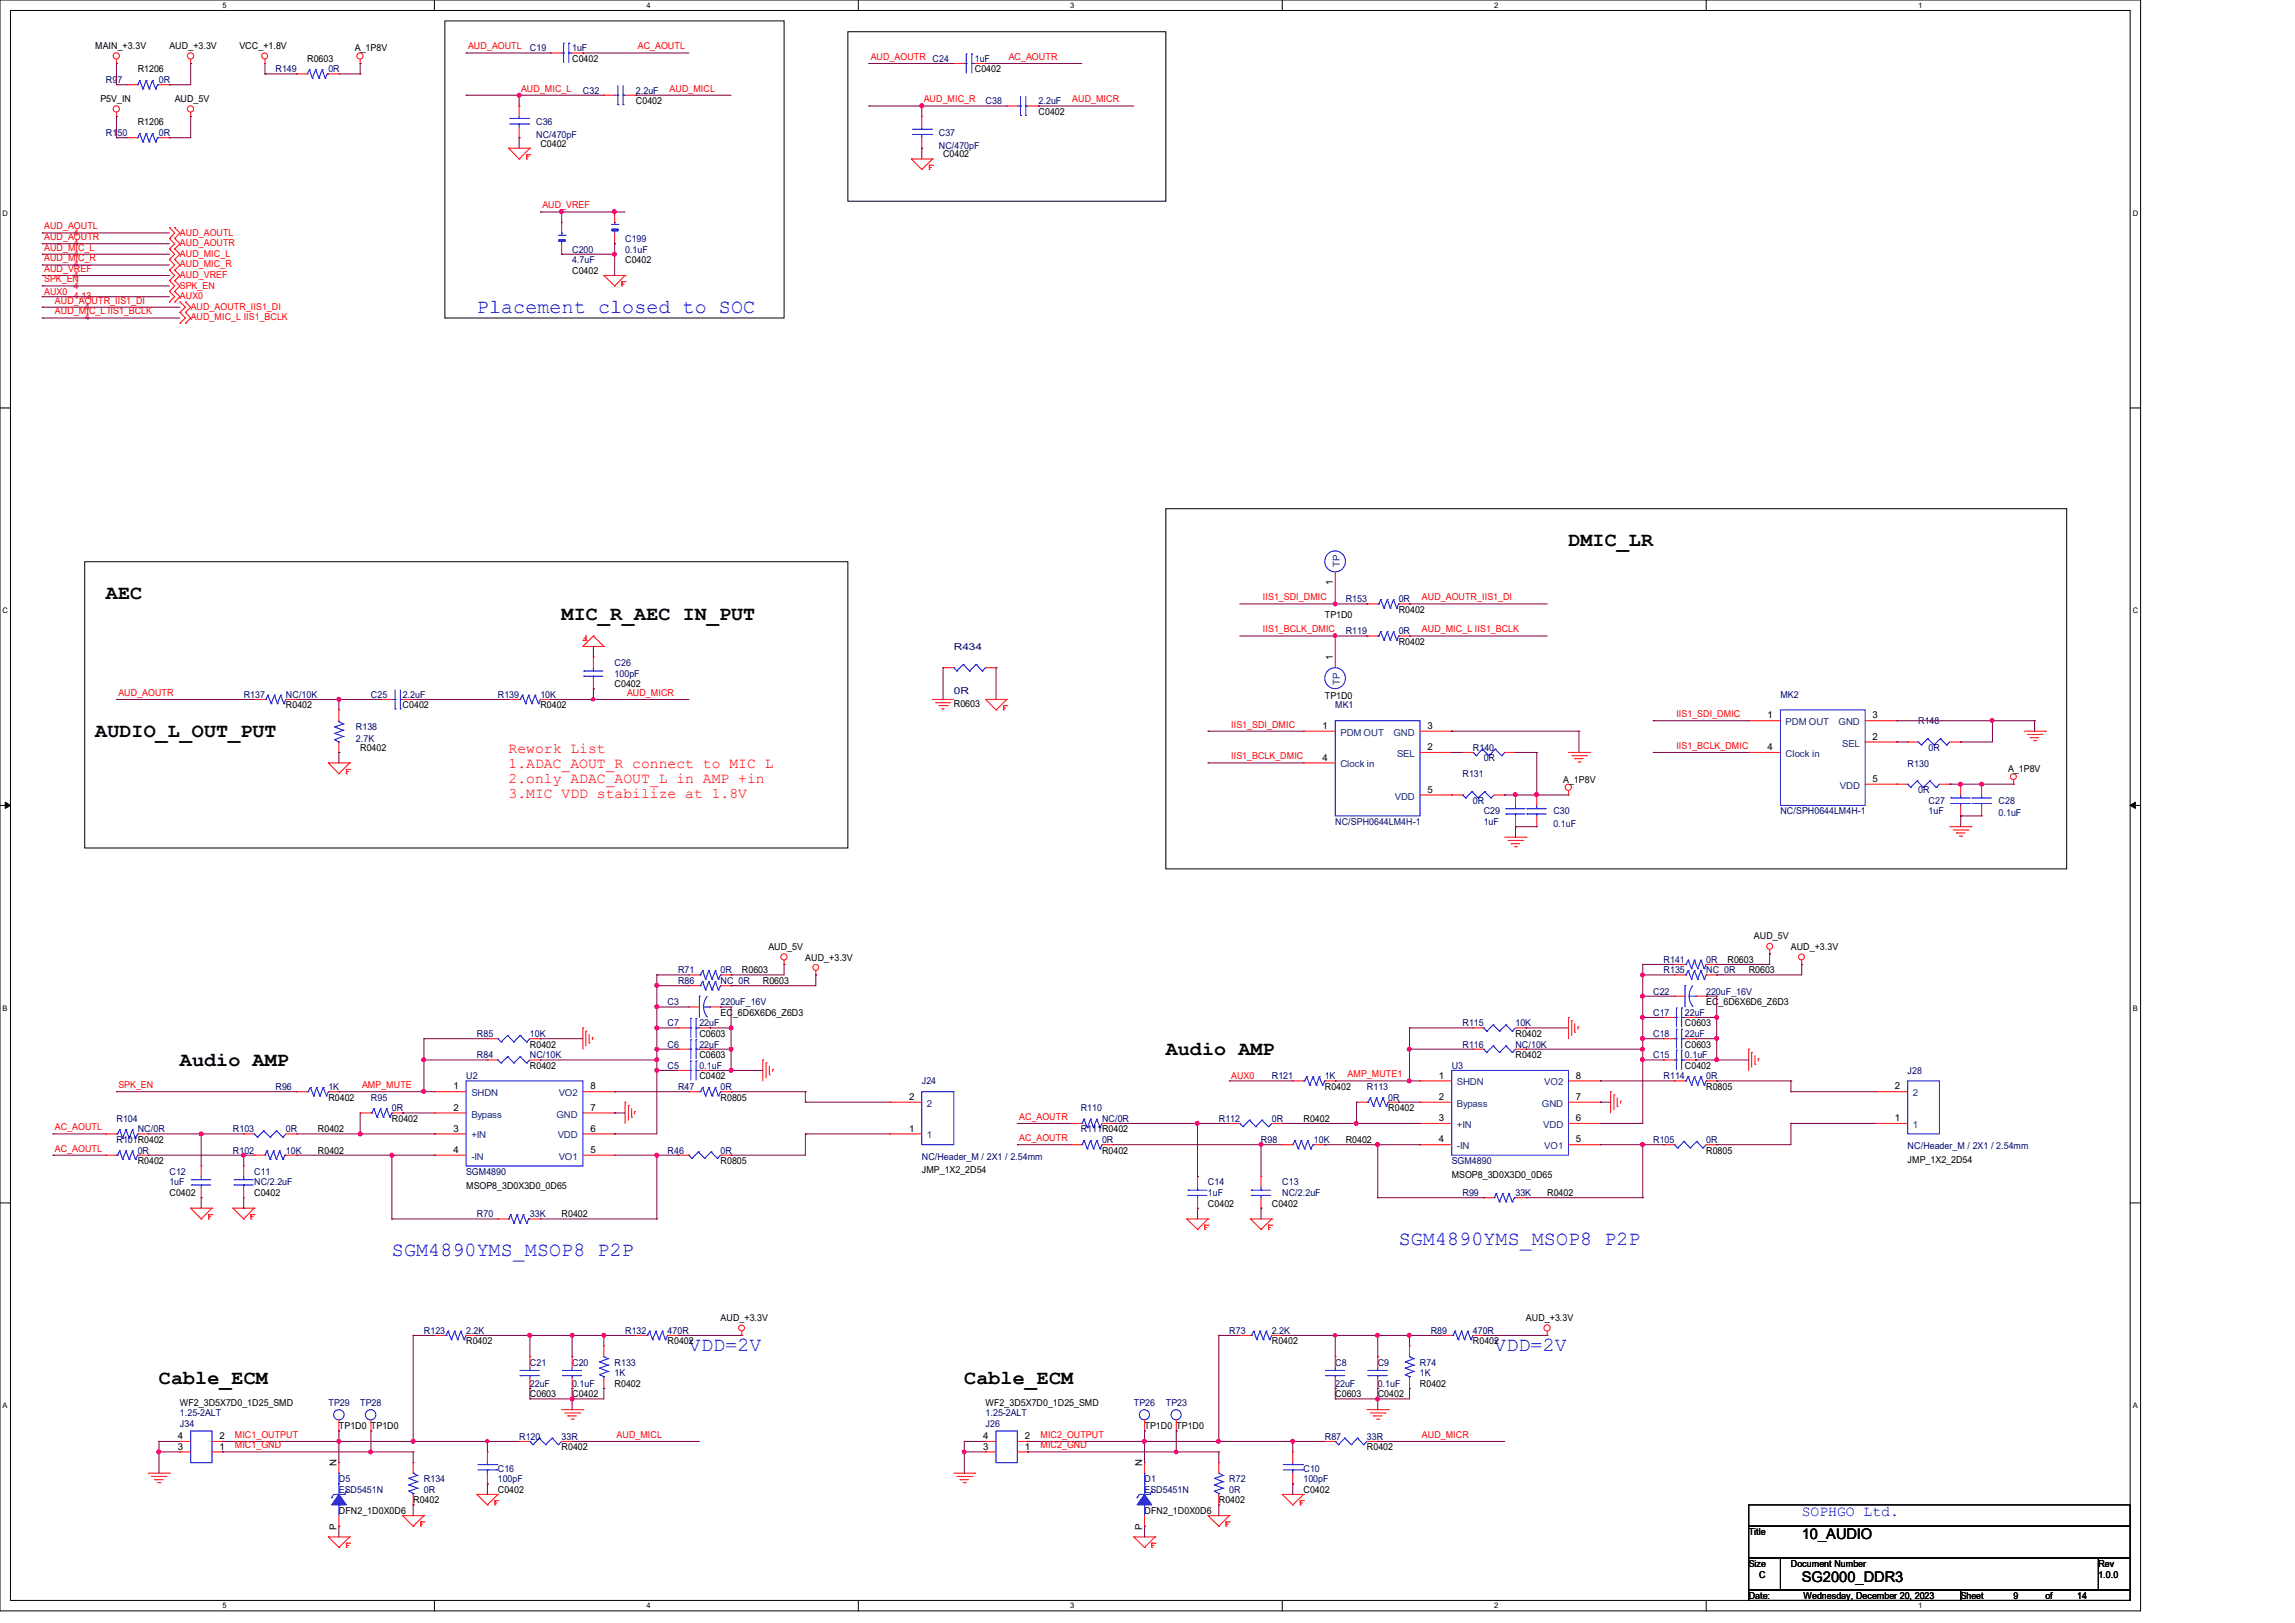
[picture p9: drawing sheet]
<svg xmlns="http://www.w3.org/2000/svg" width="297mm" height="210mm" viewBox="0 0 297 210" stroke-linecap="round" stroke-linejoin="round" font-family="sans-serif">
<defs><g id="words">
<g font-size="2.6" fill="#00f">
<text x="61.7" y="40.5">Placement closed to SOC</text>
<text x="181" y="161.2">SGM4890YMS_MSOP8 P2P</text>
<text x="50.7" y="162.5">SGM4890YMS_MSOP8 P2P</text>
<text x="89.2" y="174.9">VDD=2V</text>
<text x="193.4" y="174.9">VDD=2V</text>
</g>
<g font-size="2.6">
<text x="203" y="70.7">DMIC_LR</text>
<text x="13.7" y="77.6">AEC</text>
<text x="72.7" y="80.3">MIC_R_AEC IN_PUT</text>
<text x="12.3" y="95.4">AUDIO_L_OUT_PUT</text>
<text x="23.3" y="137.9">Audio AMP</text>
<text x="150.9" y="136.5">Audio AMP</text>
<text x="20.6" y="179">Cable_ECM</text>
<text x="124.8" y="179">Cable_ECM</text>
</g>
<g font-size="1.9" fill="#f00">
<text x="65.8" y="97.5">Rework List</text>
<text x="65.8" y="99.4">1.ADAC_AOUT_R connect to MIC L</text>
<text x="65.8" y="101.3">2.only ADAC_AOUT_L in AMP +in</text>
<text x="65.8" y="103.2">3.MIC VDD stabilize at 1.8V</text>
</g>
<text font-size="1.9" fill="#00f" x="233.2" y="196.2">SOPHGO Ltd.</text>
<g font-size="1.9">
<text x="233.2" y="199.2">10_AUDIO</text>
<text x="233.2" y="204.7">SG2000_DDR3</text>
</g>
<g font-size="1.2">
<text x="12.3" y="6.3">MAIN_+3.3V</text>
<text x="17.8" y="9.4">R1206</text>
<text x="21.9" y="6.3">AUD_+3.3V</text>
<text x="31" y="6.3">VCC_+1.8V</text>
<text x="39.8" y="8">R0603</text>
<text x="45.9" y="6.6">A_1P8V</text>
<text x="74" y="8">C0402</text>
<text x="126.2" y="9.4">C0402</text>
<text x="13" y="13.2">P5V_IN</text>
<text x="17.8" y="16.2">R1206</text>
<text x="22.6" y="13.2">AUD_5V</text>
<text x="82.3" y="13.5">C0402</text>
<text x="134.4" y="14.9">C0402</text>
<text x="69.9" y="19">C0402</text>
<text x="122" y="20.3">C0402</text>
<text x="74" y="35.4">C0402</text>
<text x="80.9" y="34">C0402</text>
<text x="172.5" y="75.7" transform="rotate(-90 172.5 75.7)">1</text>
<text x="171.4" y="80">TP1D0</text>
<text x="181" y="83.4">R0402</text>
<text x="181" y="79.3">R0402</text>
<text x="79.5" y="88.9">C0402</text>
<text x="172.5" y="85.4" transform="rotate(-90 172.5 85.4)">1</text>
<text x="37" y="91.7">R0402</text>
<text x="52.1" y="91.7">C0402</text>
<text x="69.9" y="91.7">R0402</text>
<text x="123.4" y="91.5">R0603</text>
<text x="171.1" y="94.3">1</text>
<text x="171.4" y="90.4">TP1D0</text>
<text x="184.7" y="94.3">3</text>
<text x="228.8" y="93">1</text>
<text x="242.3" y="95.7">2</text>
<text x="242.3" y="93">3</text>
<text x="46.6" y="97.2">R0402</text>
<text x="171.1" y="98.4">4</text>
<text x="184.7" y="97.1">2</text>
<text x="202.3" y="101.3">A_1P8V</text>
<text x="228.8" y="97.1">4</text>
<text x="242.3" y="101.2">5</text>
<text x="259.9" y="99.9">A_1P8V</text>
<text x="184.7" y="102.6">5</text>
<text x="96" y="125.9">R0603</text>
<text x="99.4" y="122.9">AUD_5V</text>
<text x="104.2" y="124.3">AUD_+3.3V</text>
<text x="223.6" y="124.6">R0603</text>
<text x="226.3" y="125.9">R0603</text>
<text x="227" y="121.5">AUD_5V</text>
<text x="231.8" y="122.9">AUD_+3.3V</text>
<text x="93.3" y="131.4">EC_6D6X6D6_Z6D3</text>
<text x="98.7" y="127.3">R0603</text>
<text x="220.8" y="130">EC_6D6X6D6_Z6D3</text>
<text x="68.6" y="135.5">R0402</text>
<text x="90.5" y="136.9">C0603</text>
<text x="90.5" y="134.2">C0603</text>
<text x="196.1" y="134.2">R0402</text>
<text x="196.1" y="136.9">R0402</text>
<text x="218.1" y="132.8">C0603</text>
<text x="218.1" y="135.5">C0603</text>
<text x="42.5" y="142.4">R0402</text>
<text x="58.7" y="141">1</text>
<text x="58.7" y="143.7">2</text>
<text x="68.6" y="138.3">R0402</text>
<text x="76.4" y="141">8</text>
<text x="76.4" y="143.7">7</text>
<text x="90.5" y="139.7">C0402</text>
<text x="93.3" y="142.4">R0805</text>
<text x="117.6" y="142.3">2</text>
<text x="171.4" y="141">R0402</text>
<text x="179.7" y="143.8">R0402</text>
<text x="186.2" y="139.6">1</text>
<text x="186.2" y="142.3">2</text>
<text x="204" y="139.6">8</text>
<text x="204" y="142.3">7</text>
<text x="218.1" y="138.3">C0402</text>
<text x="220.8" y="141">R0805</text>
<text x="245.2" y="141">2</text>
<text x="41.1" y="146.5">R0402</text>
<text x="41.1" y="149.3">R0402</text>
<text x="50.7" y="145.2">R0402</text>
<text x="58.7" y="146.4">3</text>
<text x="58.7" y="149.2">4</text>
<text x="76.4" y="146.4">6</text>
<text x="76.4" y="149.2">5</text>
<text x="117.6" y="146.4">1</text>
<text x="142.6" y="149.3">R0402</text>
<text x="168.7" y="145.2">R0402</text>
<text x="174.2" y="147.9">R0402</text>
<text x="186.2" y="145.1">3</text>
<text x="186.2" y="147.8">4</text>
<text x="204" y="145.1">6</text>
<text x="204" y="147.8">5</text>
<text x="220.8" y="149.3">R0805</text>
<text x="245.2" y="145.1">1</text>
<text x="17.8" y="150.6">R0402</text>
<text x="21.9" y="154.7">C0402</text>
<text x="32.9" y="154.7">C0402</text>
<text x="60.3" y="153.8">MSOP8_3D0X3D0_0D65</text>
<text x="93.3" y="150.6">R0805</text>
<text x="119.3" y="151.8">JMP_1X2_2D54</text>
<text x="187.9" y="152.4">MSOP8_3D0X3D0_0D65</text>
<text x="200.2" y="154.7">R0402</text>
<text x="246.9" y="150.5">JMP_1X2_2D54</text>
<text x="72.7" y="157.5">R0402</text>
<text x="156.3" y="156.1">C0402</text>
<text x="164.6" y="156.1">C0402</text>
<text x="60.3" y="173.9">R0402</text>
<text x="86.4" y="173.9">R0402</text>
<text x="93.3" y="170.9">AUD_+3.3V</text>
<text x="164.6" y="173.9">R0402</text>
<text x="190.6" y="173.9">R0402</text>
<text x="197.5" y="170.9">AUD_+3.3V</text>
<text x="79.5" y="179.4">R0402</text>
<text x="183.8" y="179.4">R0402</text>
<text x="23.3" y="181.9">WF2_3D5X7D0_1D25_SMD</text>
<text x="43.9" y="184.9">TP1D0 TP1D0</text>
<text x="68.6" y="180.8">C0603</text>
<text x="74" y="180.8">C0402</text>
<text x="127.5" y="181.9">WF2_3D5X7D0_1D25_SMD</text>
<text x="148.1" y="184.9">TP1D0 TP1D0</text>
<text x="172.8" y="180.8">C0603</text>
<text x="178.3" y="180.8">C0402</text>
<text x="23" y="187.6">3</text>
<text x="23" y="186.2">4</text>
<text x="28.4" y="187.6">1</text>
<text x="28.4" y="186.2">2</text>
<text x="43.6" y="189.6" transform="rotate(-90 43.6 189.6)">N</text>
<text x="72.7" y="187.7">R0402</text>
<text x="127.2" y="187.6">3</text>
<text x="127.2" y="186.2">4</text>
<text x="132.6" y="187.6">1</text>
<text x="132.6" y="186.2">2</text>
<text x="147.8" y="189.6" transform="rotate(-90 147.8 189.6)">N</text>
<text x="176.9" y="187.7">R0402</text>
<text x="43.6" y="197.9" transform="rotate(-90 43.6 197.9)">P</text>
<text x="43.9" y="195.9">DFN2_1D0X0D6</text>
<text x="53.5" y="194.5">R0402</text>
<text x="64.4" y="193.2">C0402</text>
<text x="147.8" y="197.9" transform="rotate(-90 147.8 197.9)">P</text>
<text x="148.1" y="195.9">DFN2_1D0X0D6</text>
<text x="157.7" y="194.5">R0402</text>
<text x="168.7" y="193.2">C0402</text>
<text x="226.3" y="198.6">Title</text>
<text x="226.3" y="202.7">Size</text>
<text x="231.8" y="202.7">Document Number</text>
<text x="271.6" y="202.7">Rev</text>
<text x="226.3" y="206.9">Date:</text>
<text x="227.7" y="204.1">C</text>
<text x="233.4" y="206.9">Wednesday, December 20, 2023</text>
<text x="253.7" y="206.9">Sheet</text>
<text x="260.6" y="206.9">9</text>
<text x="264.7" y="206.9">of</text>
<text x="268.8" y="206.9">14</text>
<text x="271.6" y="204.1">1.0.0</text>
</g>
<g font-size="1.2" fill="#000080">
<text x="13.7" y="10.7">R97</text>
<text x="20.6" y="10.7">0R</text>
<text x="35.6" y="9.4">R149</text>
<text x="42.5" y="9.4">0R</text>
<text x="68.6" y="6.6">C19</text>
<text x="74" y="6.6">1uF</text>
<text x="120.7" y="8">C24</text>
<text x="126.2" y="8">1uF</text>
<text x="13.7" y="17.6">R150</text>
<text x="20.6" y="17.6">0R</text>
<text x="69.4" y="16.2">C36</text>
<text x="69.4" y="17.9">NC/470pF</text>
<text x="75.4" y="12.1">C32</text>
<text x="82.3" y="12.1">2.2uF</text>
<text x="121.5" y="17.6">C37</text>
<text x="127.5" y="13.5">C38</text>
<text x="134.4" y="13.5">2.2uF</text>
<text x="121.5" y="19.2">NC/470pF</text>
<text x="74" y="32.7">C200</text>
<text x="74" y="34">4.7uF</text>
<text x="80.9" y="31.3">C199</text>
<text x="80.9" y="32.7">0.1uF</text>
<text x="174.2" y="77.9">R153</text>
<text x="181" y="77.9">0R</text>
<text x="174.2" y="82">R119</text>
<text x="181" y="82">0R</text>
<text x="79.5" y="86.1">C26</text>
<text x="79.5" y="87.5">100pF</text>
<text x="123.4" y="84.1">R434</text>
<text x="123.4" y="89.7">0R</text>
<text x="31.5" y="90.3">R137</text>
<text x="37" y="90.3">NC/10K</text>
<text x="46.1" y="94.4">R138</text>
<text x="48" y="90.3">C25</text>
<text x="52.1" y="90.3">2.2uF</text>
<text x="64.4" y="90.3">R139</text>
<text x="69.9" y="90.3">10K</text>
<text x="172.8" y="91.7">MK1</text>
<text x="230.4" y="90.3">MK2</text>
<text x="248.2" y="93.7">R148</text>
<text x="46.1" y="96.1">2.7K</text>
<text x="189.3" y="100.6">R131</text>
<text x="190.6" y="97.2">R140</text>
<text x="192" y="98.5">0R</text>
<text x="246.9" y="99.2">R130</text>
<text x="249.6" y="97.2">0R</text>
<text x="172.8" y="106.7">NC/SPH0644LM4H-1</text>
<text x="190.6" y="104">0R</text>
<text x="192" y="105.4">C29</text>
<text x="192" y="106.7">1uF</text>
<text x="201" y="105.4">C30</text>
<text x="201" y="107">0.1uF</text>
<text x="230.4" y="105.4">NC/SPH0644LM4H-1</text>
<text x="248.2" y="102.6">0R</text>
<text x="249.6" y="104">C27</text>
<text x="249.6" y="105.4">1uF</text>
<text x="258.7" y="104">C28</text>
<text x="258.7" y="105.6">0.1uF</text>
<text x="87.8" y="125.9">R71</text>
<text x="93.3" y="125.9">0R</text>
<text x="215.3" y="124.6">R141</text>
<text x="215.3" y="125.9">R135</text>
<text x="220.8" y="124.6">0R</text>
<text x="220.8" y="125.9">NC_0R</text>
<text x="86.4" y="130">C3</text>
<text x="87.8" y="127.3">R86</text>
<text x="93.3" y="127.3">NC_0R</text>
<text x="93.3" y="130">220uF_16V</text>
<text x="213.9" y="131.4">C17</text>
<text x="213.9" y="128.7">C22</text>
<text x="218.1" y="131.4">22uF</text>
<text x="220.8" y="128.7">220uF_16V</text>
<text x="61.7" y="136.9">R84</text>
<text x="61.7" y="134.2">R85</text>
<text x="68.6" y="136.9">NC/10K</text>
<text x="68.6" y="134.2">10K</text>
<text x="86.4" y="135.5">C6</text>
<text x="86.4" y="132.8">C7</text>
<text x="90.5" y="135.5">22uF</text>
<text x="90.5" y="132.8">22uF</text>
<text x="189.3" y="132.8">R115</text>
<text x="189.3" y="135.5">R116</text>
<text x="196.1" y="132.8">10K</text>
<text x="196.1" y="135.5">NC/10K</text>
<text x="213.9" y="136.9">C15</text>
<text x="213.9" y="134.2">C18</text>
<text x="218.1" y="136.9">0.1uF</text>
<text x="218.1" y="134.2">22uF</text>
<text x="35.6" y="141">R96</text>
<text x="42.5" y="141">1K</text>
<text x="48" y="142.4">R95</text>
<text x="50.7" y="143.8">0R</text>
<text x="60.3" y="139.7">U2</text>
<text x="86.4" y="138.3">C5</text>
<text x="87.8" y="141">R47</text>
<text x="90.5" y="138.3">0.1uF</text>
<text x="93.3" y="141">0R</text>
<text x="119.3" y="140.3">J24</text>
<text x="139.9" y="143.8">R110</text>
<text x="164.6" y="139.7">R121</text>
<text x="171.4" y="139.7">1K</text>
<text x="176.9" y="141">R113</text>
<text x="179.7" y="142.4">0R</text>
<text x="187.9" y="138.3">U3</text>
<text x="215.3" y="139.7">R114</text>
<text x="220.8" y="139.7">0R</text>
<text x="246.9" y="139">J28</text>
<text x="15.1" y="145.2">R104</text>
<text x="15.1" y="147.9">R101R0402</text>
<text x="17.8" y="146.5">NC/0R</text>
<text x="17.8" y="149.3">0R</text>
<text x="30.1" y="146.5">R103</text>
<text x="30.1" y="149.3">R102</text>
<text x="37" y="146.5">0R</text>
<text x="37" y="149.3">10K</text>
<text x="86.4" y="149.3">R46</text>
<text x="93.3" y="149.3">0R</text>
<text x="139.9" y="146.5">R111R0402</text>
<text x="142.6" y="145.2">NC/0R</text>
<text x="142.6" y="147.9">0R</text>
<text x="157.7" y="145.2">R112</text>
<text x="163.2" y="147.9">R98</text>
<text x="164.6" y="145.2">0R</text>
<text x="170" y="147.9">10K</text>
<text x="213.9" y="147.9">R105</text>
<text x="220.8" y="147.9">0R</text>
<text x="246.9" y="148.7">NC/Header_M / 2X1 / 2.54mm</text>
<text x="21.9" y="152">C12</text>
<text x="21.9" y="153.4">1uF</text>
<text x="32.9" y="152">C11</text>
<text x="32.9" y="153.4">NC/2.2uF</text>
<text x="60.3" y="152">SGM4890</text>
<text x="119.3" y="150.1">NC/Header_M / 2X1 / 2.54mm</text>
<text x="156.3" y="153.4">C14</text>
<text x="156.3" y="154.7">1uF</text>
<text x="165.9" y="153.4">C13</text>
<text x="165.9" y="154.7">NC/2.2uF</text>
<text x="187.9" y="150.6">SGM4890</text>
<text x="189.3" y="154.7">R99</text>
<text x="196.1" y="154.7">33K</text>
<text x="61.7" y="157.5">R70</text>
<text x="68.6" y="157.5">33K</text>
<text x="54.9" y="172.6">R123</text>
<text x="60.3" y="172.6">2.2K</text>
<text x="80.9" y="172.6">R132</text>
<text x="86.4" y="172.6">470R</text>
<text x="159.1" y="172.6">R73</text>
<text x="164.6" y="172.6">2.2K</text>
<text x="185.2" y="172.6">R89</text>
<text x="190.6" y="172.6">470R</text>
<text x="68.6" y="176.7">C21</text>
<text x="68.6" y="179.4">22uF</text>
<text x="74" y="176.7">C20</text>
<text x="74" y="179.4">0.1uF</text>
<text x="79.5" y="176.7">R133</text>
<text x="79.5" y="178.1">1K</text>
<text x="172.8" y="176.7">C8</text>
<text x="172.8" y="179.4">22uF</text>
<text x="178.3" y="176.7">C9</text>
<text x="178.3" y="179.4">0.1uF</text>
<text x="183.8" y="176.7">R74</text>
<text x="183.8" y="178.1">1K</text>
<text x="23.3" y="184.7">J34</text>
<text x="23.3" y="183.3">1.25-2ALT</text>
<text x="42.5" y="181.9">TP29</text>
<text x="46.6" y="181.9">TP28</text>
<text x="127.5" y="184.7">J26</text>
<text x="127.5" y="183.3">1.25-2ALT</text>
<text x="146.7" y="181.9">TP26</text>
<text x="150.9" y="181.9">TP23</text>
<text x="43.9" y="191.8">D5</text>
<text x="54.9" y="191.8">R134</text>
<text x="64.4" y="190.4">C16</text>
<text x="64.4" y="191.8">100pF</text>
<text x="67.2" y="186.3">R120</text>
<text x="72.7" y="186.3">33R</text>
<text x="148.1" y="191.8">D1</text>
<text x="159.1" y="191.8">R72</text>
<text x="168.7" y="190.4">C10</text>
<text x="168.7" y="191.8">100pF</text>
<text x="171.4" y="186.3">R87</text>
<text x="176.9" y="186.3">33R</text>
<text x="43.9" y="193.2">ESD5451N</text>
<text x="54.9" y="193.2">0R</text>
<text x="148.1" y="193.2">ESD5451N</text>
<text x="159.1" y="193.2">0R</text>
</g>
<g font-size="1.2" fill="#f00">
<text x="60.6" y="6.4">AUD_AOUTL</text>
<text x="67.4" y="11.9">AUD_MIC_L</text>
<text x="82.5" y="6.4">AC_AOUTL</text>
<text x="86.7" y="11.9">AUD_MICL</text>
<text x="112.7" y="7.7">AUD_AOUTR</text>
<text x="130.6" y="7.7">AC_AOUTR</text>
<text x="119.5" y="13.3">AUD_MIC_R</text>
<text x="138.8" y="13.3">AUD_MICR</text>
<text x="5.7" y="29.7">AUD_AOUTL</text>
<text x="70.2" y="27">AUD_VREF</text>
<text x="5.7" y="32.4">AUD_MIC_L</text>
<text x="5.7" y="35.2">AUD_VREF</text>
<text x="5.7" y="31.1">AUD_AOUTR</text>
<text x="5.7" y="33.8">AUD_MIC_R</text>
<text x="9.6" y="30.5">4</text>
<text x="9.6" y="31.8">4</text>
<text x="9.6" y="33.2">4</text>
<text x="9.6" y="34.6">4</text>
<text x="9.6" y="36">4</text>
<text x="23.3" y="30.5">AUD_AOUTL</text>
<text x="23.3" y="31.8">AUD_AOUTR</text>
<text x="23.3" y="33.2">AUD_MIC_L</text>
<text x="23.3" y="34.6">AUD_MIC_R</text>
<text x="23.3" y="36">AUD_VREF</text>
<text x="5.7" y="36.5">SPK_EN</text>
<text x="5.7" y="38.1">AUX0</text>
<text x="7.1" y="39.3">AUD_AOUTR_IIS1_DI</text>
<text x="7.1" y="40.7">AUD_MIC_L IIS1_BCLK</text>
<text x="9.6" y="37.3">4</text>
<text x="9.6" y="38.7">4,13</text>
<text x="11" y="40.1">4</text>
<text x="11" y="41.4">4</text>
<text x="23.3" y="37.3">SPK_EN</text>
<text x="23.3" y="38.7">AUX0</text>
<text x="24.7" y="40.1">AUD_AOUTR_IIS1_DI</text>
<text x="24.7" y="41.4">AUD_MIC_L IIS1_BCLK</text>
<text x="163.4" y="77.7">IIS1_SDI_DMIC</text>
<text x="184" y="77.7">AUD_AOUTR_IIS1_DI</text>
<text x="163.4" y="81.8">IIS1_BCLK_DMIC</text>
<text x="184" y="81.8">AUD_MIC_L IIS1_BCLK</text>
<text x="15.3" y="90">AUD_AOUTR</text>
<text x="81.2" y="90">AUD_MICR</text>
<text x="159.3" y="94.1">IIS1_SDI_DMIC</text>
<text x="217" y="92.8">IIS1_SDI_DMIC</text>
<text x="159.3" y="98.3">IIS1_BCLK_DMIC</text>
<text x="217" y="96.9">IIS1_BCLK_DMIC</text>
<text x="15.3" y="140.8">SPK_EN</text>
<text x="46.9" y="140.8">AMP_MUTE</text>
<text x="159.3" y="139.6">AUX0</text>
<text x="174.4" y="139.4">AMP_MUTE1</text>
<text x="7.1" y="146.3">AC_AOUTL</text>
<text x="7.1" y="149">AC_AOUTL</text>
<text x="131.9" y="144.9">AC_AOUTR</text>
<text x="131.9" y="147.7">AC_AOUTR</text>
<text x="30.4" y="186.1">MIC1_OUTPUT</text>
<text x="30.4" y="187.4">MIC1_GND</text>
<text x="79.8" y="186.1">AUD_MICL</text>
<text x="134.7" y="186.1">MIC2_OUTPUT</text>
<text x="134.7" y="187.4">MIC2_GND</text>
<text x="184" y="186.1">AUD_MICR</text>
</g>
<g font-size="1.2" fill="#004080">
<text x="173.4" y="73.4" transform="rotate(-90 173.4 73.4)">TP</text>
<text x="173.4" y="88.7" transform="rotate(-90 173.4 88.7)">TP</text>
<text x="173.5" y="95.2">PDM OUT</text>
<text x="180.3" y="95.2">GND</text>
<text x="231.1" y="93.9">PDM OUT</text>
<text x="237.9" y="93.9">GND</text>
<text x="173.5" y="99.3">Clock in</text>
<text x="180.8" y="98">SEL</text>
<text x="231.1" y="98">Clock in</text>
<text x="238.4" y="96.6">SEL</text>
<text x="180.5" y="103.5">VDD</text>
<text x="238.1" y="102.1">VDD</text>
<text x="61" y="141.9">SHDN</text>
<text x="72.3" y="141.9">VO2</text>
<text x="120" y="143.2">2</text>
<text x="188.5" y="140.5">SHDN</text>
<text x="188.5" y="143.2">Bypass</text>
<text x="199.6" y="143.2">GND</text>
<text x="199.8" y="140.5">VO2</text>
<text x="247.6" y="141.9">2</text>
<text x="61" y="147.3">+IN</text>
<text x="61" y="144.6">Bypass</text>
<text x="72" y="144.6">GND</text>
<text x="72.2" y="147.3">VDD</text>
<text x="120" y="147.3">1</text>
<text x="188.5" y="146">+IN</text>
<text x="188.5" y="148.7">-IN</text>
<text x="199.7" y="146">VDD</text>
<text x="199.8" y="148.7">VO1</text>
<text x="247.6" y="146">1</text>
<text x="61" y="150.1">-IN</text>
<text x="72.3" y="150.1">VO1</text>
</g>
<g font-size="1">
<text x="28.8" y="1">5</text>
<text x="83.7" y="1">4</text>
<text x="138.5" y="1">3</text>
<text x="193.4" y="1">2</text>
<text x="248.2" y="1">1</text>
<text x=".3" y="27.9">D</text>
<text x="276" y="27.9">D</text>
<text x=".3" y="79.4">C</text>
<text x="276" y="79.4">C</text>
<text x=".3" y="130.8">B</text>
<text x="276" y="130.8">B</text>
<text x=".3" y="182.2">A</text>
<text x="276" y="182.2">A</text>
<text x="28.8" y="208.1">5</text>
<text x="83.7" y="208.1">4</text>
<text x="138.5" y="208.1">3</text>
<text x="193.4" y="208.1">2</text>
<text x="248.2" y="208.1">1</text>
</g>
</g></defs>
<path d="M0 0h277v208.4h-277zM1.4 1.4h274.3v205.7h-274.3z" fill="none" stroke="#000" stroke-width=".13"/>
<g fill="#fff">
<path d="M28.8 .1h.5v1.1h-.5z"/>
<path d="M28.8 207.2h.5v1.1h-.5z"/>
</g>
<path d="M56.2 0v1.4M56.2 207.1v1.3" fill="none" stroke="#000" stroke-width=".13"/>
<g fill="#fff">
<path d="M83.7 .1h.5v1.1h-.5z"/>
<path d="M83.7 207.2h.5v1.1h-.5z"/>
</g>
<path d="M111.1 0v1.4M111.1 207.1v1.3" fill="none" stroke="#000" stroke-width=".13"/>
<g fill="#fff">
<path d="M138.5 .1h.6v1.1h-.6z"/>
<path d="M138.5 207.2h.6v1.1h-.6z"/>
</g>
<path d="M165.9 0v1.4M165.9 207.1v1.3" fill="none" stroke="#000" stroke-width=".13"/>
<g fill="#fff">
<path d="M193.4 .1h.5v1.1h-.5z"/>
<path d="M193.4 207.2h.5v1.1h-.5z"/>
</g>
<path d="M220.8 0v1.4M220.8 207.1v1.3" fill="none" stroke="#000" stroke-width=".13"/>
<g fill="#fff">
<path d="M248.2 .1h.6v1.1h-.6z"/>
<path d="M248.2 207.2h.6v1.1h-.6z"/>
<path d="M.3 27.1h.8v1.1h-.8z"/>
<path d="M276 27.1h.7v1.1h-.7z"/>
<path d="M.3 78.5h.8v1.1h-.8z"/>
<path d="M276 78.5h.7v1.1h-.7z"/>
</g>
<path d="M0 52.8h1.4M275.7 52.8h1.3" fill="none" stroke="#000" stroke-width=".13"/>
<g fill="#fff">
<path d="M.3 129.9h.7v1.1h-.7z"/>
<path d="M276 129.9h.6v1.1h-.6z"/>
</g>
<path d="M0 104.2h1.4M275.7 104.2h1.3" fill="none" stroke="#000" stroke-width=".13"/>
<path d="M.7 103.8l.7 .4-.7 .4zM275.7 104.2l.7-.4v.8z" fill="#000" stroke="#000" stroke-width=".13"/>
<g fill="#fff">
<path d="M.3 181.4h.7v1.1h-.7z"/>
<path d="M276 181.4h.6v1.1h-.6z"/>
</g>
<g fill="none" stroke="#000" stroke-width=".13">
<path d="M57.6 2.7h43.9v38.4h-43.9zM109.7 4.1h41.2v21.9h-41.2zM11 72.7h98.7v37h-98.7zM150.9 65.8h116.6v46.6h-116.6zM0 155.7h1.4M275.7 155.7h1.3M226.3 194.7h49.4v2.8h-49.4zM226.3 197.5h49.4v4.1h-49.4zM226.3 201.6h4.1v4.1h-4.1zM226.3 205.7h27.4v1.4h-27.4zM230.4 201.6h41.2v4.1h-41.2zM253.7 205.7h22v1.4h-22z"/>
<path d="M271.6 201.6h4.1v4.1h-4.1z"/>
</g>
<g fill="none" stroke="#f00" stroke-width=".13">
<path d="M15.1 8.2h.1M15.1 15.1h.1M15.1 7.7v.5M15.1 14.5v.6M24.7 8.2h.1M24.7 15.1h.1M24.7 7.7v.5M24.7 14.5v.6M34.3 8.2h.1M34.3 7.7v.5M46.6 8.2h.1M46.6 7.7v.5"/>
<path d="M65.8 19.2h.1M65.8 19.2h2.8M65.8 19.2l1.4 1.4M68.6 19.2h.1M68.6 19.2l-1.4 1.4M21.9 30.9h.1M21.9 29.5h.1M21.9 32.2h.1M21.9 33.6h.1M21.9 35h.1M21.9 36.3h.1M21.9 37.7h.1"/>
<path d="M21.9 39.1h.1M21.9 29.5l.7 .6-.7 .8M21.9 30.9l.7 .6-.7 .7M21.9 32.2l.7 .7-.7 .7M21.9 33.6l.7 .7-.7 .7M21.9 35l.7 .6-.7 .7M21.9 36.3l.7 .7-.7 .7M21.9 37.7l.7 .7-.7 .7M22.6 30.9h.1M22.6 29.5h.1M22.6 32.2h.1M22.6 33.6h.1"/>
<path d="M22.6 35h.1M22.6 36.3h.1M22.6 37.7h.1M22.6 39.1h.1M22.6 29.5l.7 .6-.7 .8M22.6 30.9l.7 .6-.7 .7M22.6 32.2l.7 .7-.7 .7M22.6 33.6l.7 .7-.7 .7M22.6 35l.7 .6-.7 .7M22.6 36.3l.7 .7-.7 .7M22.6 37.7l.7 .7-.7 .7M23.3 39.1h.1"/>
<path d="M23.3 39.1l.7 .7-.7 .6M24 39.1h.1M24 39.1l.7 .7-.7 .6M67.2 20.6h.1M68.2 20h.1M68.2 20.6h.1M68.2 20.3h.1M68.2 20h.4M68.2 20v.6M68.2 20.3h.2M68.6 20h.1M78.1 35.6h.1"/>
<path d="M78.1 35.6h2.8M78.1 35.6l1.4 1.4M79.5 37h.1M80.5 36.4h.1M80.5 37h.1M80.5 36.7h.1M80.5 36.4h.4M80.5 36.4v.6M80.5 36.7h.3M80.9 35.6h.1M80.9 36.4h.1M80.9 35.6l-1.4 1.4"/>
<path d="M117.9 20.6h.1M117.9 20.6h2.8M117.9 20.6l1.4 1.3M119.3 21.9h.1M120.3 21.4h.1M120.3 21.9h.1M120.3 21.7h.1M120.3 21.4h.4M120.3 21.4v.5M120.3 21.7h.3M120.7 20.6h.1M120.7 21.4h.1"/>
<path d="M120.7 20.6l-1.4 1.3M23.3 40.4h.1M23.3 41.8h.1M23.3 40.4l.7 .7-.7 .7M24 40.4h.1M24 41.8h.1M24 40.4l.7 .7-.7 .7M42.5 98.7h.1M42.5 98.7h2.8M42.5 98.7l1.4 1.4M44.8 99.6h.1M44.8 99.8h.1"/>
<path d="M44.8 99.6v.5M44.8 99.6h.5M44.8 99.8h.3M45.3 98.7h.1M45.3 99.6h.1M45.3 98.7l-1.4 1.4M75.4 83.7h.1M75.4 82.8h.1M75.4 83.7h2.7M75.4 82.8h.4M75.6 82.5h.2M75.8 82.8h.1"/>
<path d="M75.8 82.3h.1M75.8 82.5h.1M75.8 82.3v.5M76.8 82.3h.1M76.8 82.3l-1.4 1.4M76.8 82.3l1.3 1.4M78.1 83.7h.1M120.7 90.5h.1M120.7 90.5h2.7M121.1 90.9h.1M121.1 90.9h1.9M121.5 91.3h1.1"/>
<path d="M121.9 91.7h.1M121.9 91.7h.3M122.6 91.3h.1M127.6 90.5h.1M127.6 90.5h2.7M127.6 90.5l1.3 1.4M128.9 91.9h.1M129.9 91.3h.1M129.9 91.9h.1M129.9 91.6h.1M129.9 91.3h.4M129.9 91.3v.6"/>
<path d="M129.9 91.6h.2M130.3 90.5h.1M130.3 91.3h.1M130.3 90.5l-1.4 1.4M203 97.4h2.7M203.4 97.8h1.9M203.8 98.2h.1M203.8 98.2h1.1M204.2 98.6h.3M204.5 98.6h.1M205.3 97.8h.1M205.7 97.4h.1"/>
<path d="M262 94.6h2.7M262.4 95h1.9M262.8 95.5h.1M262.8 95.5h1.1M263.2 95.8h.3M263.5 95.8h.1M264.3 95h.1M264.7 94.6h.1M43.9 100.1h.1M44.8 100.1h.1M194.7 108.3h2.8M195.2 108.8h1.9"/>
<path d="M195.6 109.2h.1M195.6 109.2h1.1M196 109.6h.3M196.1 107h.1M196.1 102.9h.1M196.1 102.9v1.3M196.1 105.6v1.4M196.3 109.6h.1M197.1 108.8h.1M197.5 108.3h.1M203 102.9h.1M203 102.3v.6"/>
<path d="M245.5 101.5h.1M245.5 101.5h1.4M251 101.5h1.3M252.3 101.5h.1M252.3 107h2.8M252.8 107.4h1.9M253.2 107.8h.1M253.2 107.8h1.1M253.6 108.2h.3M253.7 105.6h.1M253.7 101.5h.1M253.7 101.5v1.4"/>
<path d="M253.7 104.2v1.4M253.9 108.2h.1M254.7 107.4h.1M255.1 107h.1M260.6 101.5h.1M260.6 100.9v.6M75.4 133h.1M75.4 133v2.8M75.8 133.4h.1M75.8 133.4v1.9M76.2 135h.1M76.2 133.9v1.1"/>
<path d="M76.7 134.3h.1M76.7 134.3v.2M87.8 135.8h.1M87.8 135.8h1.4M90.5 135.8h1.4M91.9 135.8h.1M98.7 137.2h.1M98.7 137.2v2.7M99.1 137.5h.1M99.1 137.5v2M99.6 139.1h.1M99.6 138v1.1"/>
<path d="M100 138.4h.1M100 138.4v.2M101.5 124.8h.1M101.5 124.2v.6M105.6 126.2h.1M105.6 125.6v.6M190.6 133h.1M190.6 133h1.4M196.1 133h1.4M197.5 133h.1M203 131.7h.1M203 131.7v2.7"/>
<path d="M203.4 132.1h.1M203.4 132.1v1.9M203.8 133.6h.1M203.8 132.5v1.1M204.2 132.9h.1M204.2 132.9v.3M226.3 135.8h.1M226.3 135.8v2.7M226.7 136.2h.1M226.7 136.2v1.9M227.1 137.7h.1M227.1 136.6v1.1"/>
<path d="M227.5 137h.1M227.5 137v.3M229 123.4h.1M229 122.9v.5M233.2 124.8h.1M233.2 124.2v.6M24.7 156.3h.1M24.7 156.3h2.7M24.7 156.3l1.3 1.4M26 157.7h.1M27 157.2h.1M27 157.7h.1"/>
<path d="M27 157.4h.1M27 157.2h.4M27 157.2v.5M27 157.4h.3M27.4 156.3h.1M27.4 157.2h.1M27.4 156.3l-1.4 1.4M30.1 156.3h.1M30.1 156.3h2.8M30.1 156.3l1.4 1.4M31.5 157.7h.1M32.5 157.2h.1"/>
<path d="M32.5 157.7h.1M32.5 157.4h.1M32.5 157.2h.4M32.5 157.4h.3M32.5 157.2v.5M32.9 156.3h.1M32.9 157.2h.1M32.9 156.3l-1.4 1.4M56.2 141.3h.1M56.2 146.7h.1M56.2 144h.1M56.2 149.5h.1"/>
<path d="M56.2 141.3h4.1M56.2 146.7h4.1M56.2 144h4.1M56.2 149.5h4.1M75.4 141.3h4.1M75.4 146.7h4.1M75.4 144h4.1M75.4 149.5h4.1M79.5 141.3h.1M79.5 144h.1M79.5 146.7h.1M79.5 149.5h.1"/>
<path d="M80.9 142.6h.1M80.9 142.6v2.8M81.3 143h.1M81.3 143v1.9M81.7 144.6h.1M81.7 143.5v1.1M82.1 143.8h.1M82.1 143.8v.3M153.6 157.7h.1M153.6 157.7h2.7M153.6 157.7l1.4 1.4M155 159.1h.1"/>
<path d="M155 156.3h.1M155 152.2h.1M155 152.2v1.4M155 155v1.3M155.9 158.5h.1M155.9 159.1h.1M155.9 158.8h.1M155.9 158.5h.4M155.9 158.5v.6M155.9 158.8h.3M156.3 157.7h.1M156.3 158.5h.1"/>
<path d="M156.3 157.7l-1.3 1.4M159.1 145.4h.1M159.1 145.4h1.3M161.8 157.7h.1M161.8 157.7h2.8M161.8 157.7l1.4 1.4M163.2 159.1h.1M164.2 158.5h.1M164.2 159.1h.1M164.2 158.8h.1M164.2 158.5h.4M164.2 158.8h.2"/>
<path d="M164.2 158.5v.6M164.6 157.7h.1M164.6 158.5h.1M164.6 157.7l-1.4 1.4M164.6 145.4h1.3M165.9 145.4h.1M175.6 142.6h.1M175.6 142.6h1.3M179.7 142.6h1.3M181 142.6h.1M208.4 141.3h.1M208.4 141.3v2.7"/>
<path d="M208.9 141.7h.1M208.9 141.7v1.9M209.3 143.2h.1M209.3 142.1v1.1M209.7 142.5h.1M209.7 142.5v.2M215.3 148.1h.1M215.3 148.1h1.4M220.8 148.1h1.4M222.2 148.1h.1M96 172.8h.1M96 172.3v.5"/>
<path d="M200.2 172.8h.1M200.2 172.3v.5M19.2 190.6h2.7M19.6 191.1h1.9M20 191.5h.1M20 191.5h1.1M20.4 191.9h.3M20.7 191.9h.1M21.5 191.1h.1M21.9 190.6h.1M42.5 198.9h.1M42.5 198.9h2.8"/>
<path d="M42.5 198.9l1.4 1.3M44.8 199.7h.1M44.8 200h.1M44.8 199.7h.5M44.8 199.7v.5M44.8 200h.3M45.3 198.9h.1M45.3 199.7h.1M45.3 198.9l-1.4 1.3M52.1 196.1h.1M52.1 196.1h2.8M52.1 196.1l1.4 1.4"/>
<path d="M53.5 197.5h.1M54.4 196.9h.1M54.4 197.5h.1M54.4 197.2h.1M54.4 196.9h.5M54.4 196.9v.6M54.4 197.2h.3M54.9 196.1h.1M54.9 196.9h.1M54.9 196.1l-1.4 1.4M61.7 193.4h.1M61.7 193.4h2.7"/>
<path d="M61.7 193.4l1.4 1.3M63.1 194.7h.1M63.1 187.9h.1M63.1 192h.1M63.1 187.9v1.4M63.1 190.6v1.4M64.1 194.2h.1M64.1 194.7h.1M64.1 194.5h.1M64.1 194.2h.3M64.1 194.2v.5M64.1 194.5h.2"/>
<path d="M64.4 193.4h.1M64.4 194.2h.1M64.4 193.4l-1.3 1.3M72.7 182.4h2.7M73.1 182.8h1.9M73.5 183.2h.1M73.5 183.2h1.1M73.9 183.6h.3M74.2 183.6h.1M75 182.8h.1M75.4 182.4h.1M123.4 190.6h2.8"/>
<path d="M123.8 191.1h2M124.2 191.5h.1M124.2 191.5h1.1M124.7 191.9h.2M124.9 191.9h.1M125.8 191.1h.1M126.2 190.6h.1M127.6 187.9h.1M127.6 186.5h.1M127.6 187.9h1.3M127.6 186.5h1.3M131.7 187.9h1.3"/>
<path d="M131.7 186.5h1.3M133 187.9h.1M133 186.5h.1M146.7 198.9h.1M146.7 198.9h2.8M146.7 198.9l1.4 1.3M149.1 199.7h.1M149.1 200h.1M149.1 199.7h.4M149.1 200h.3M149.1 199.7v.5M149.5 198.9h.1"/>
<path d="M149.5 199.7h.1M149.5 198.9l-1.4 1.3M156.3 196.1h.1M156.3 196.1h2.8M156.3 196.1l1.4 1.4M157.7 197.5h.1M158.7 196.9h.1M158.7 197.5h.1M158.7 197.2h.1M158.7 196.9h.4M158.7 197.2h.3M158.7 196.9v.6"/>
<path d="M159.1 196.1h.1M159.1 196.9h.1M159.1 196.1l-1.4 1.4M165.9 193.4h.1M165.9 193.4h2.8M165.9 193.4l1.4 1.3M167.3 194.7h.1M168.3 194.2h.1M168.3 194.7h.1M168.3 194.5h.1M168.3 194.2h.4M168.3 194.5h.3"/>
<path d="M168.3 194.2v.5M168.7 193.4h.1M168.7 194.2h.1M168.7 193.4l-1.4 1.3M176.9 182.4h2.8M177.3 182.8h1.9M177.8 183.2h.1M177.8 183.2h1.1M178.1 183.6h.3M178.4 183.6h.1M179.2 182.8h.1M179.7 182.4h.1"/>
<path d="M43.9 200.2h.1M44.8 200.2h.1M148.1 200.2h.1M149.1 200.2h.1"/>
<circle cx="15" cy="14.1" r=".4"/>
<circle cx="15" cy="7.2" r=".4"/>
<circle cx="24.7" cy="7.2" r=".4"/>
<circle cx="24.7" cy="14.1" r=".4"/>
<circle cx="34.2" cy="7.2" r=".38"/>
<circle cx="46.6" cy="7.2" r=".4"/>
<circle cx="203" cy="101.9" r=".4"/>
<circle cx="260.6" cy="100.5" r=".38"/>
<circle cx="101.5" cy="123.8" r=".4"/>
<circle cx="105.6" cy="125.2" r=".38"/>
<circle cx="229" cy="122.4" r=".38"/>
<circle cx="233.1" cy="123.8" r=".38"/>
<circle cx="96" cy="171.8" r=".38"/>
<circle cx="200.2" cy="171.8" r=".4"/>
</g>
<g fill="none" stroke="#00f" stroke-width=".13">
<path d="M72.3 30.4h.8M72.7 31.1h.1M72.7 30.1h.1M72.7 30.1v.3M72.7 31.1v.4M73.1 30.4h.1M194.9 104.6h.1M194.9 105.3h.1M194.9 104.6h2.5M194.9 105.3h2.5M196.1 105.3h.1M196.1 104.6h.1"/>
<path d="M196.1 104.2v.4M196.1 105.3v.3M246.9 101.5h.1M246.9 101.5l.4 .4M247.3 101.9h.1M248.1 101h.1M248.1 101l.8 .9M248.1 101l-.8 .9M248.9 101.9h.1M249.8 101h.1M249.8 101l.8 .9M249.8 101l-.9 .9"/>
<path d="M250.6 101.9h.1M251 101.5l-.4 .4M252.5 103.3h.1M252.5 104h.1M252.5 103.3h2.5M252.5 104h2.5M253.7 104h.1M253.7 103.3h.1M253.7 102.9v.4M253.7 104v.2M60.3 139.9h15.1v11h-15.1zM89.2 135.8h.2"/>
<path d="M89.4 135.8h.1M89.4 134.5h.1M89.4 134.5v2.5M90.1 134.5h.1M90.1 135.8h.1M90.1 135.8h.4M90.1 134.5v2.5M192 133h.1M192 133l.4 .4M192.4 133.4h.1M193.3 132.6h.1M193.3 132.6l.8 .8"/>
<path d="M193.3 132.6l-.9 .8M194.1 133.4h.1M194.9 132.6h.1M194.9 132.6l.8 .8M194.9 132.6l-.8 .8M195.7 133.4h.1M196.1 133l-.4 .4M153.8 154h.1M153.8 154.7h.1M153.8 154h2.4M153.8 154.7h2.4M155 154.7h.1"/>
<path d="M155 154h.1M155 153.6v.4M155 154.7v.3M160.4 145.4h.1M160.4 145.4l.5 .4M160.9 145.8h.1M161.7 144.9h.1M161.7 144.9l.8 .9M161.7 144.9l-.8 .9M162.5 145.8h.1M163.3 144.9h.1M163.3 144.9l.9 .9"/>
<path d="M163.3 144.9l-.8 .9M164.2 145.8h.1M164.6 145.4l-.4 .4M176.9 142.6h.1M177 142.6h.1M177.3 142.1h.1M177.3 142.1l-.3 .5M177.3 142.1l.5 1.1M177.8 143.2h.1M178.1 142.1h.1M178.1 142.1l-.3 1.1M178.1 142.1l.5 1.1"/>
<path d="M178.6 143.2h.1M179 142.1h.1M179 142.1l-.4 1.1M179 142.1l.4 1.1M179.4 143.2h.1M179.7 142.6h.1M179.7 142.6l-.3 .6M216.7 148.1h.1M216.7 148.1l.4 .4M217.1 148.5h.1M217.9 147.7h.1M217.9 147.7l.8 .8"/>
<path d="M217.9 147.7l-.8 .8M218.7 148.5h.1M219.6 147.7h.1M219.6 147.7l.8 .8M219.6 147.7l-.9 .8M220.4 148.5h.1M220.8 148.1l-.4 .4M61.8 190.2h2.5M61.8 189.5h2.5M63.1 189.5h.1M63.1 190.2h.1M63.1 189.3v.2"/>
<path d="M63.1 190.2v.4M64.3 190.2h.1M64.3 189.5h.1M128.9 185.2h2.8v4.1h-2.8z"/>
</g>
<path d="M72.4 31.1h.5" fill="none" stroke="#00f" stroke-width=".38"/>
<circle cx="72.9" cy="31.1" r=".19" fill="#00f"/>
<g fill="none" stroke="#f00" stroke-width=".13">
<path d="M16.4 17.8h.1M16.4 11h.1M16.4 17.8h1.4M16.4 11h1.4M20.6 17.8h1.3M20.6 11h1.3M21.9 17.8h.1M21.9 11h.1M67.2 13.7h.1M67.2 17.8h.1M67.2 13.7v1.4M67.2 16.4v1.4"/>
<path d="M119.3 15.1h.1M119.3 19.2h.1M119.3 15.1v1.3M119.3 17.8v1.4M123.4 8.2h.1M123.4 8.2h1.4M126.2 8.2h1.4M127.6 8.2h.1M130.3 13.7h.1M130.3 13.7h1.4M133 13.7h1.4M134.4 13.7h.1"/>
<path d="M72.7 32.9h.1M72.7 28.8h.1M72.7 28.8v1.3M72.7 31.5v1.4M43.9 97.4h.1M43.9 91.9h.1M43.9 91.9v1.4M43.9 96v1.4M49.4 90.5h.1M49.4 90.5h1.3M52.1 90.5h1.4M53.5 90.5h.1"/>
<path d="M76.8 89.2h.1M76.8 85h.1M76.8 85v1.4M76.8 87.8v1.4M168.7 94.6h.1M168.7 98.7h.1M168.7 94.6h4.1M168.7 98.7h4.1M183.8 94.6h4.1M183.8 97.4h4.1M187.9 97.4h.1M187.9 94.6h.1"/>
<path d="M189.3 97.4h.1M189.3 97.4h1.3M194.7 97.4h1.4M196.1 97.4h.1M183.8 102.9h4.1M187.9 102.9h.1M89.2 126.2h.1M89.2 127.6h.1M89.2 126.2h1.3M89.2 127.6h1.3M93.3 126.2h1.3M93.3 127.6h1.3"/>
<path d="M94.6 126.2h.1M94.6 127.6h.1M216.7 139.9h.1M216.7 124.8h.1M216.7 126.2h.1M216.7 126.2h1.4M216.7 139.9h1.4M216.7 124.8h1.4M220.8 126.2h1.4M220.8 139.9h1.4M220.8 124.8h1.4M222.2 139.9h.1"/>
<path d="M222.2 124.8h.1M222.2 126.2h.1M13.7 146.7h.1M13.7 146.7h1.4M17.8 146.7h1.4M19.2 146.7h.1M31.5 155h.1M31.5 150.9h.1M31.5 150.9v1.3M31.5 153.6v1.4M38.4 141.3h.1M38.4 141.3h1.4"/>
<path d="M42.5 141.3h1.4M43.9 141.3h.1M64.4 157.7h.1M64.4 157.7h1.4M68.6 157.7h1.3M69.9 157.7h.1M87.8 149.5h.1M87.8 149.5h1.4M93.3 149.5h1.3M94.6 149.5h.1M138.5 145.4h.1M138.5 145.4h1.4"/>
<path d="M142.6 145.4h1.4M144 145.4h.1M165.9 148.1h.1M165.9 148.1h1.4M170.1 148.1h1.3M171.4 148.1h.1M192 155h.1M192 155h1.4M196.1 155h1.4M197.5 155h.1M56.2 172.8h.1M56.2 172.8h1.4"/>
<path d="M60.3 172.8h1.4M61.7 172.8h.1M74 179.7h.1M74 175.6h.1M74 175.6v1.3M74 178.3v1.4M160.4 172.8h.1M160.4 172.8h1.4M164.6 172.8h1.3M165.9 172.8h.1M172.8 179.7h.1M172.8 175.6h.1"/>
<path d="M172.8 175.6v1.3M172.8 178.3v1.4M43.9 197.5h.1M43.9 189.3h.1M43.9 185.2h.1M43.9 183.8v1.4M43.9 189.3v1.3M43.9 196.1v1.4M67.2 186.5h.1M67.2 186.5h1.4M72.7 186.5h1.3M74 186.5h.1"/>
<path d="M152.2 185.2h.1M152.2 183.8v1.4M157.7 189.3h.1M157.7 194.7h.1M157.7 189.3v1.3M157.7 193.4v1.3M167.3 187.9h.1M167.3 192h.1M167.3 187.9v1.4M167.3 190.6v1.4"/>
</g>
<g fill="none" stroke="#00f" stroke-width=".13">
<path d="M17.8 17.8h.1M17.8 11h.1M18.1 17.3h.1M18.1 10.4h.1M18.1 17.3l.4 1.1M18.1 17.3l-.3 .5M18.1 10.4l.4 1.1M18.1 10.4l-.3 .6M18.5 18.4h.1M18.5 11.5h.1M18.9 17.3h.1M18.9 10.4h.1"/>
<path d="M18.9 17.3l.4 1.1M18.9 17.3l-.4 1.1M18.9 10.4l.4 1.1M18.9 10.4l-.4 1.1M19.3 18.4h.1M19.3 11.5h.1M19.7 17.3h.1M19.7 10.4h.1M19.7 17.3l.5 1.1M19.7 17.3l-.4 1.1M19.7 10.4l.5 1.1M19.7 10.4l-.4 1.1"/>
<path d="M20.2 18.4h.1M20.2 11.5h.1M20.4 17.8h.1M20.4 11h.1M20.4 17.8l-.2 .6M20.4 17.8h.2M20.4 11l-.2 .5M20.4 11h.2M66 16h2.4M66 15.3h2.4M67.2 15.3h.1M67.2 16h.1"/>
<path d="M67.2 15.1v.2M67.2 16v.4M68.4 16h.1M68.4 15.3h.1M118.1 17.4h2.5M118.1 16.7h2.5M119.3 16.7h.1M119.3 17.4h.1M119.3 16.4v.3M119.3 17.4v.4M120.6 17.4h.1M120.6 16.7h.1"/>
<path d="M124.8 8.2h.3M125.1 8.2h.1M125.1 7h.1M125.1 7v2.4M125.8 7h.1M125.8 8.2h.1M125.8 8.2h.4M125.8 7v2.4M131.7 13.7h.4M132.1 14.9h.1M132.1 13.7h.1M132.1 12.4v2.5"/>
<path d="M132.8 13.7h.1M132.8 14.9h.1M132.8 13.7h.2M132.8 12.4v2.5M79.1 29h.9M79.5 29.8h.1M79.5 28.8h.1M79.5 28.8v.2M79.5 29.8v.3M80 29h.1M43.3 94.1h.1M43.3 94.9h.1"/>
<path d="M43.3 95.7h.1M43.3 94.1l1.1 .4M43.3 94.9l1.1 .4M43.3 95.7l.6 .3M43.9 96h.1M43.9 93.4h.1M43.9 93.3v.1M43.9 93.4l.5 .3M44.4 93.7h.1M44.4 94.5h.1M44.4 95.3h.1M44.4 93.7l-1.1 .4"/>
<path d="M44.4 94.5l-1.1 .4M44.4 95.3l-1.1 .4M50.7 90.5h.4M51.1 91.7h.1M51.1 90.5h.1M51.1 89.3v2.4M51.8 90.5h.1M51.8 91.7h.1M51.8 90.5h.3M51.8 89.3v2.4M75.6 86.8h.1M75.6 87.5h.1"/>
<path d="M75.6 86.8h2.4M75.6 87.5h2.4M76.8 87.5h.1M76.8 86.8h.1M76.8 86.4v.4M76.8 87.5v.3M172.8 93.3h11v12.3h-11zM190.6 97.4h.1M190.6 97.4l.5 .4M191.1 97.8h.1M191.9 96.9h.1M191.9 96.9l.8 .9"/>
<path d="M191.9 96.9l-.8 .9M192.7 97.8h.1M193.5 96.9h.1M193.5 96.9l.9 .9M193.5 96.9l-.8 .9M194.4 97.8h.1M194.7 97.4l-.3 .4M90.5 126.2h.1M90.5 127.6h.1M90.6 126.2h.1M90.6 127.6h.1M90.9 125.6h.1"/>
<path d="M90.9 127h.1M90.9 125.6l-.3 .6M90.9 125.6l.4 1.1M90.9 127l-.3 .6M90.9 127l.4 1.1M91.3 126.7h.1M91.3 128.1h.1M91.7 125.6h.1M91.7 127h.1M91.7 125.6l-.4 1.1M91.7 125.6l.5 1.1M91.7 127l-.4 1.1"/>
<path d="M91.7 127l.5 1.1M92.2 126.7h.1M92.2 128.1h.1M92.6 125.6h.1M92.6 127h.1M92.6 125.6l-.4 1.1M92.6 125.6l.4 1.1M92.6 127l-.4 1.1M92.6 127l.4 1.1M93 126.7h.1M93 128.1h.1M93.3 126.2h.1"/>
<path d="M93.3 127.6h.1M93.3 126.2l-.3 .5M93.3 127.6l-.3 .5M218.1 126.2h.1M218.1 139.9h.1M218.1 124.8h.1M218.2 139.9h.1M218.2 124.8h.1M218.2 126.2h.1M218.5 139.3h.1M218.5 124.2h.1M218.5 125.6h.1"/>
<path d="M218.5 139.3l-.3 .6M218.5 139.3l.4 1.1M218.5 124.2l-.3 .6M218.5 124.2l.4 1.1M218.5 125.6l-.3 .6M218.5 125.6l.4 1.1M218.9 125.3h.1M218.9 126.7h.1M219.3 139.3h.1M219.3 124.2h.1M219.3 125.6h.1M219.3 139.3l-.4 1.1"/>
<path d="M219.3 139.3l.4 1.1M219.3 124.2l-.4 1.1M219.3 124.2l.4 1.1M219.3 125.6l-.4 1.1M219.3 125.6l.4 1.1M219.7 125.3h.1M219.7 126.7h.1M220.1 139.3h.1M220.1 124.2h.1M220.1 125.6h.1M220.1 139.3l-.4 1.1M220.1 139.3l.5 1.1"/>
<path d="M220.1 124.2l-.4 1.1M220.1 124.2l.5 1.1M220.1 125.6l-.4 1.1M220.1 125.6l.5 1.1M220.6 125.3h.1M220.6 126.7h.1M220.8 139.9h.1M220.8 124.8h.1M220.8 126.2h.1M220.8 139.9l-.2 .5M220.8 124.8l-.2 .5M220.8 126.2l-.2 .5"/>
<path d="M15.1 146.7h.1M15.2 146.7h.1M15.5 146.2h.1M15.5 146.2l-.3 .5M15.5 146.2l.4 1.1M15.9 147.3h.1M16.3 146.2h.1M16.3 146.2l-.4 1.1M16.3 146.2l.4 1.1M16.7 147.3h.1M17.1 146.2h.1M17.1 146.2l-.4 1.1"/>
<path d="M17.1 146.2l.4 1.1M17.5 147.3h.1M17.8 146.7h.1M17.8 146.7l-.3 .6M30.3 152.7h.1M30.3 153.3h.1M30.3 152.7h2.5M30.3 153.3h2.5M31.5 153.3h.1M31.5 152.7h.1M31.5 152.2v.5M31.5 153.3v.3"/>
<path d="M39.8 141.3h.1M39.9 141.3h.1M40.2 140.7h.1M40.2 140.7l-.3 .6M40.2 140.7l.4 1.1M40.6 141.8h.1M41 140.7h.1M41 140.7l-.4 1.1M41 140.7l.4 1.1M41.4 141.8h.1M41.8 140.7h.1M41.8 140.7l-.4 1.1"/>
<path d="M41.8 140.7l.4 1.1M42.2 141.8h.1M42.5 141.3h.1M42.5 141.3l-.3 .5M65.8 157.7h.1M66.1 157.2h.1M66.1 157.2l.4 1.1M66.1 157.2l-.3 .5M66.5 158.3h.1M66.9 157.2h.1M66.9 157.2l.4 1.1M66.9 157.2l-.4 1.1"/>
<path d="M67.3 158.3h.1M67.7 157.2h.1M67.7 157.2l.5 1.1M67.7 157.2l-.4 1.1M68.2 158.3h.1M68.4 157.7h.1M68.4 157.7l-.2 .6M68.4 157.7h.2M89.2 149.5h.1M89.2 149.5l.3 .4M89.5 149.9h.1M90.4 149.1h.1"/>
<path d="M90.4 149.1l.8 .8M90.4 149.1l-.9 .8M91.2 149.9h.1M92 149.1h.1M92 149.1l.8 .8M92 149.1l-.8 .8M92.8 149.9h.1M93.3 149.5l-.5 .4M139.9 145.4h.1M140 145.4h.1M140.3 144.8h.1M140.3 144.8l-.3 .6"/>
<path d="M140.3 144.8l.4 1.1M140.7 145.9h.1M141.1 144.8h.1M141.1 144.8l-.4 1.1M141.1 144.8l.4 1.1M141.5 145.9h.1M141.9 144.8h.1M141.9 144.8l-.4 1.1M141.9 144.8l.5 1.1M142.4 145.9h.1M142.6 145.4h.1M142.6 145.4l-.2 .5"/>
<path d="M167.3 148.1h.1M167.6 147.6h.1M167.6 147.6l.4 1.1M167.6 147.6l-.3 .5M168 148.7h.1M168.4 147.6h.1M168.4 147.6l.4 1.1M168.4 147.6l-.4 1.1M168.8 148.7h.1M169.2 147.6h.1M169.2 147.6l.4 1.1M169.2 147.6l-.4 1.1"/>
<path d="M169.6 148.7h.1M169.9 148.1h.1M169.9 148.1l-.3 .6M169.9 148.1h.2M193.4 155h.1M193.6 154.4h.1M193.6 154.4l.5 1.1M193.6 154.4l-.2 .6M194.1 155.5h.1M194.5 154.4h.1M194.5 154.4l.4 1.1M194.5 154.4l-.4 1.1"/>
<path d="M194.9 155.5h.1M195.3 154.4h.1M195.3 154.4l.4 1.1M195.3 154.4l-.4 1.1M195.7 155.5h.1M196 155h.1M196 155l-.3 .5M218.9 140.4h.1M219.7 140.4h.1M220.6 140.4h.1M57.6 172.8h.1M57.7 172.8h.1"/>
<path d="M58 172.3h.1M58 172.3l-.3 .5M58 172.3l.4 1.1M58.4 173.4h.1M58.8 172.3h.1M58.8 172.3l-.4 1.1M58.8 172.3l.4 1.1M59.2 173.4h.1M59.6 172.3h.1M59.6 172.3l-.4 1.1M59.6 172.3l.5 1.1M60.1 173.4h.1"/>
<path d="M60.3 172.8h.1M60.3 172.8l-.2 .6M72.8 177.3h.1M72.8 178h.1M72.8 177.3h2.5M72.8 178h2.5M74 178h.1M74 177.3h.1M74 176.9v.4M74 178v.3M161.8 172.8h.2M162 172.8h.1"/>
<path d="M162.3 172.3h.1M162.3 172.3l-.3 .5M162.3 172.3l.3 1.1M162.6 173.4h.1M163.1 172.3h.1M163.1 172.3l-.5 1.1M163.1 172.3l.4 1.1M163.5 173.4h.1M163.9 172.3h.1M163.9 172.3l-.4 1.1M163.9 172.3l.4 1.1M164.3 173.4h.1"/>
<path d="M164.6 172.8h.1M164.6 172.8l-.3 .6M171.6 177.3h.1M171.6 178h.1M171.6 177.3h2.4M171.6 178h2.4M172.8 178h.1M172.8 177.3h.1M172.8 176.9v.4M172.8 178v.3M42.9 193.8h.1M43.9 194.7h.1"/>
<path d="M43.9 190.6h.1M43.9 192h.1M43.9 190.6v2.8M43.9 194.7v1.4M44.6 193.4h.1M44.6 193.4h-1.4l-.3 .4M44.8 193h.1M44.8 193l-.2 .4M68.6 186.5h.1M68.6 186.5l.4 .4M69 186.9h.1M69.8 186.1h.1"/>
<path d="M69.8 186.1l.8 .8M69.8 186.1l-.8 .8M70.6 186.9h.1M71.5 186.1h.1M71.5 186.1l.8 .8M71.5 186.1l-.9 .8M72.3 186.9h.1M72.7 186.5l-.4 .4M157.2 193h.1M157.2 192.2h.1M157.2 191.3h.1M157.2 193l.5 .3"/>
<path d="M157.2 192.2l1.1 .4M157.2 191.3l1.1 .4M157.7 190.6h.1M157.7 193.3h.1M157.7 190.6l.6 .3M157.7 193.3v.1M158.3 192.6h.1M158.3 191.7h.1M158.3 190.9h.1M158.3 192.6l-1.1 .4M158.3 191.7l-1.1 .5M158.3 190.9l-1.1 .4"/>
<path d="M166.1 190.2h2.5M166.1 189.5h2.5M167.3 189.5h.1M167.3 190.2h.1M167.3 189.3v.2M167.3 190.2v.4M168.6 190.2h.1M168.6 189.5h.1"/>
<circle cx="43.9" cy="183.1" r=".67"/>
<circle cx="152.2" cy="183.1" r=".66"/>
</g>
<path d="M43.9 193.4l.9 1.3h-1.9z" fill-rule="evenodd" fill="#00f" stroke="#00f" stroke-width=".13"/>
<path d="M79.2 29.8h.6" fill="none" stroke="#00f" stroke-width=".38"/>
<circle cx="79.8" cy="29.8" r=".19" fill="#00f"/>
<g fill="none" stroke="#f00" stroke-width=".13">
<path d="M38.4 9.6h.1M38.4 9.6h1.4M42.5 9.6h1.4M43.9 9.6h.1M71.3 6.9h.1M71.3 6.9h1.4M74 6.9h1.4M75.4 6.9h.1M78.1 12.3h.1M78.1 12.3h1.4M80.9 12.3h1.4M82.3 12.3h.1"/>
<path d="M79.5 31.5h.1M79.5 27.4h.1M79.5 27.4v1.4M79.5 30.1v1.4M172.8 78.1h.1M172.8 74v4.1M176.9 78.1h.1M176.9 78.1h1.4M181 78.1h1.4M182.4 78.1h.1M32.9 90.5h.1M32.9 90.5h1.4"/>
<path d="M37 90.5h1.4M38.4 90.5h.1M65.8 90.5h.1M65.8 90.5h1.4M69.9 90.5h1.4M71.3 90.5h.1M122 86.4h.1M122 86.4h1.4M127.6 86.4h1.3M128.9 86.4h.1M172.8 82.3h.1M172.8 82.3v4.1"/>
<path d="M176.9 82.3h.1M176.9 82.3h1.4M181 82.3h1.4M182.4 82.3h.1M226.3 93.3h.1M226.3 97.4h.1M226.3 93.3h4.1M226.3 97.4h4.1M241.4 93.3h4.1M241.4 96h4.1M245.5 96h.1M245.5 93.3h.1"/>
<path d="M246.9 96h.1M246.9 96h1.3M252.3 96h1.4M253.7 96h.1M187.9 102.9h.1M187.9 102.9h1.4M193.4 102.9h1.3M194.7 102.9h.1M198.9 107h.1M198.9 102.9h.1M198.9 102.9v1.3M198.9 105.6v1.4"/>
<path d="M241.4 101.5h4.1M245.5 101.5h.1M256.5 105.6h.1M256.5 101.5h.1M256.5 101.5v1.4M256.5 104.2v1.4M63.1 137.2h.1M63.1 134.4h.1M63.1 137.2h1.3M63.1 134.4h1.3M68.6 137.2h1.3M68.6 134.4h1.3"/>
<path d="M69.9 137.2h.1M69.9 134.4h.1M87.8 138.5h.1M87.8 133h.1M87.8 138.5h1.4M87.8 133h1.4M89.2 130.3h.1M89.2 130.3h1.3M90.5 138.5h1.4M90.5 133h1.4M91.9 138.5h.1M91.9 133h.1"/>
<path d="M91.9 130.3h1.4M93.3 130.3h.1M167.3 139.9h.1M167.3 139.9h1.4M171.4 139.9h1.4M172.8 139.9h.1M183.8 139.9h.1M183.8 139.9h4.1M190.6 135.8h.1M190.6 135.8h1.4M196.1 135.8h1.4M197.5 135.8h.1"/>
<path d="M203 139.9h4.1M207.1 139.9h.1M215.3 131.7h.1M215.3 137.2h.1M215.3 134.4h.1M215.3 137.2h1.4M215.3 131.7h1.4M215.3 134.4h1.4M216.7 128.9h.1M216.7 128.9h1.4M218.1 137.2h1.4M218.1 131.7h1.4"/>
<path d="M218.1 134.4h1.4M219.5 131.7h.1M219.5 137.2h.1M219.5 134.4h.1M219.5 128.9h1.3M220.8 128.9h.1M13.7 149.5h.1M13.7 149.5h1.4M17.8 149.5h1.4M19.2 149.5h.1M26 155h.1M26 150.9h.1"/>
<path d="M26 150.9v1.3M26 153.6v1.4M31.5 146.7h.1M31.5 146.7h1.4M32.9 149.5h.1M32.9 149.5h1.4M37 146.7h1.4M37 149.5h1.4M38.4 146.7h.1M38.4 149.5h.1M46.6 144h.1M46.6 144h1.4"/>
<path d="M50.7 144h1.4M52.1 144h.1M89.2 141.3h.1M89.2 141.3h1.3M93.3 141.3h1.3M94.6 141.3h.1M115.2 146.7h.1M115.2 142.6h.1M115.2 146.7h4.1M115.2 142.6h4.1M138.5 148.1h.1M138.5 148.1h1.4"/>
<path d="M142.6 148.1h1.4M144 148.1h.1M163.2 156.3h.1M163.2 152.2h.1M163.2 152.2v1.4M163.2 155v1.3M183.8 145.4h.1M183.8 142.6h.1M183.8 148.1h.1M183.8 142.6h4.1M183.8 145.4h4.1M183.8 148.1h4.1"/>
<path d="M203 142.6h4.1M203 145.4h4.1M203 148.1h4.1M207.1 142.6h.1M207.1 145.4h.1M207.1 148.1h.1M242.7 145.4h.1M242.7 141.3h.1M242.7 145.4h4.2M242.7 141.3h4.2M68.6 179.7h.1M68.6 175.6h.1"/>
<path d="M68.6 175.6v1.3M68.6 178.3v1.4M78.1 174.2h.1M78.1 179.7h.1M78.1 174.2v1.4M78.1 178.3v1.4M82.3 172.8h.1M82.3 172.8h1.4M86.4 172.8h1.4M87.8 172.8h.1M178.3 179.7h.1M178.3 175.6h.1"/>
<path d="M178.3 175.6v1.3M178.3 178.3v1.4M182.4 174.2h.1M182.4 179.7h.1M182.4 174.2v1.4M182.4 178.3v1.4M186.5 172.8h.1M186.5 172.8h1.4M190.6 172.8h1.4M192 172.8h.1M23.3 187.9h.1M23.3 186.5h.1"/>
<path d="M23.3 187.9h1.4M23.3 186.5h1.4M27.4 187.9h1.4M27.4 186.5h1.4M28.8 187.9h.1M28.8 186.5h.1M48 185.2h.1M48 183.8v1.4M53.5 189.3h.1M53.5 194.7h.1M53.5 189.3v1.3M53.5 193.4v1.3"/>
<path d="M148.1 197.5h.1M148.1 189.3h.1M148.1 185.2h.1M148.1 183.8v1.4M148.1 189.3v1.3M148.1 196.1v1.4M171.4 186.5h.1M171.4 186.5h1.4M176.9 186.5h1.4M178.3 186.5h.1"/>
</g>
<g fill="none" stroke="#00f" stroke-width=".13">
<path d="M39.8 9.6h.1M40 9h.1M40 9l.4 1.1M40 9l-.2 .6M40.4 10.1h.1M40.9 9h.1M40.9 9l.4 1.1M40.9 9l-.5 1.1M41.3 10.1h.1M41.7 9h.1M41.7 9l.4 1.1M41.7 9l-.4 1.1"/>
<path d="M42.1 10.1h.1M42.4 9.6h.1M42.4 9.6l-.3 .5M72.7 6.9h.2M72.9 6.9h.1M72.9 5.6h.1M72.9 5.6v2.5M73.6 5.6h.1M73.6 6.9h.1M73.6 6.9h.4M73.6 5.6v2.5M79.5 12.3h.5"/>
<path d="M80 13.5h.1M80 12.3h.1M80 11.1v2.4M80.6 12.3h.1M80.6 13.5h.1M80.6 12.3h.3M80.6 11.1v2.4M178.3 78.1h.1M178.4 78.1h.1M178.7 77.6h.1M178.7 77.6l-.3 .5M178.7 77.6l.4 1.1"/>
<path d="M179.1 78.7h.1M179.5 77.6h.1M179.5 77.6l-.4 1.1M179.5 77.6l.4 1.1M179.9 78.7h.1M180.3 77.6h.1M180.3 77.6l-.4 1.1M180.3 77.6l.5 1.1M180.8 78.7h.1M181 78.1h.1M181 78.1l-.2 .6M34.3 90.5h.1"/>
<path d="M34.4 90.5h.1M34.7 90h.1M34.7 90l-.3 .5M34.7 90l.4 1.1M35.1 91.1h.1M35.5 90h.1M35.5 90l-.4 1.1M35.5 90l.4 1.1M35.9 91.1h.1M36.3 90h.1M36.3 90l-.4 1.1M36.3 90l.4 1.1"/>
<path d="M36.7 91.1h.1M37 90.5h.1M37 90.5l-.3 .6M67.2 90.5h.1M67.3 90.5h.1M67.6 90h.1M67.6 90l-.3 .5M67.6 90l.4 1.1M68 91.1h.1M68.4 90h.1M68.4 90l-.4 1.1M68.4 90l.4 1.1"/>
<path d="M68.8 91.1h.1M69.3 90h.1M69.3 90l-.5 1.1M69.3 90l.4 1.1M69.7 91.1h.1M69.9 90.5h.1M69.9 90.5l-.2 .6M123.4 86.4h.1M123.4 86.4l.4 .4M123.8 86.8h.1M124.7 86h.1M124.7 86l.8 .8"/>
<path d="M124.7 86l-.9 .8M125.5 86.8h.1M126.3 86h.1M126.3 86l.8 .8M126.3 86l-.8 .8M127.1 86.8h.1M127.6 86.4l-.5 .4M178.3 82.3h.1M178.4 82.3h.1M178.7 81.7h.1M178.7 81.7l-.3 .6M178.7 81.7l.4 1.1"/>
<path d="M179.1 82.8h.1M179.5 81.7h.1M179.5 81.7l-.4 1.1M179.5 81.7l.4 1.1M179.9 82.8h.1M180.3 81.7h.1M180.3 81.7l-.4 1.1M180.3 81.7l.5 1.1M180.8 82.8h.1M181 82.3h.1M181 82.3l-.2 .5M230.4 91.9h11v12.3h-11z"/>
<path d="M248.2 96h.1M248.2 96l.5 .4M248.7 96.4h.1M249.5 95.6h.1M249.5 95.6l.8 .8M249.5 95.6l-.8 .8M250.3 96.4h.1M251.1 95.6h.1M251.1 95.6l.8 .8M251.1 95.6l-.8 .8M251.9 96.4h.1M252.3 96l-.4 .4"/>
<path d="M189.3 102.9h.1M189.3 102.9l.4 .4M189.7 103.3h.1M190.5 102.4h.1M190.5 102.4l.8 .9M190.5 102.4l-.8 .9M191.3 103.3h.1M192.2 102.4h.1M192.2 102.4l.8 .9M192.2 102.4l-.9 .9M193 103.3h.1M193.4 102.9l-.4 .4"/>
<path d="M197.6 104.6h.1M197.6 105.3h.1M197.6 104.6h2.5M197.6 105.3h2.5M198.9 105.3h.1M198.9 104.6h.1M198.9 104.2v.4M198.9 105.3v.3M255.2 103.3h.1M255.2 104h.1M255.2 103.3h2.5M255.2 104h2.5"/>
<path d="M256.5 104h.1M256.5 103.3h.1M256.5 102.9v.4M256.5 104v.2M64.4 137.2h.1M64.4 134.4h.1M64.4 137.2l.5 .3M64.4 134.4l.5 .4M64.9 137.5h.1M64.9 134.8h.1M65.7 136.7h.1M65.7 134h.1"/>
<path d="M65.7 136.7l.8 .8M65.7 136.7l-.8 .8M65.7 134l.8 .8M65.7 134l-.8 .8M66.5 137.5h.1M66.5 134.8h.1M67.3 136.7h.1M67.3 134h.1M67.3 136.7l.9 .8M67.3 136.7l-.8 .8M67.3 134l.9 .8M67.3 134l-.8 .8"/>
<path d="M68.2 137.5h.1M68.2 134.8h.1M68.6 137.2l-.4 .3M68.6 134.4l-.4 .4M89.2 138.5h.2M89.2 133h.2M89.4 138.5h.1M89.4 137.3h.1M89.4 133h.1M89.4 131.8h.1M89.4 131.8v2.5M89.4 137.3v2.4"/>
<path d="M90.1 137.3h.1M90.1 138.5h.1M90.1 131.8h.1M90.1 133h.1M90.1 138.5h.4M90.1 131.8v2.5M90.1 137.3v2.4M90.1 133h.4M90.5 128.9h.1M90.5 128.9v2.8M91.1 130.3a2.14 2.14 0 0 0 .4 1.3M91.1 130.3h.8"/>
<path d="M91.5 128.9a2.14 2.14 0 0 0-.4 1.4M91.9 130.3h.1M168.7 139.9h.1M168.8 139.9h.1M169.1 139.3h.1M169.1 139.3l-.3 .6M169.1 139.3l.4 1.1M169.9 139.3h.1M169.9 139.3l-.4 1.1M169.9 139.3l.4 1.1M170.7 139.3h.1M170.7 139.3l-.4 1.1"/>
<path d="M170.7 139.3l.5 1.1M171.4 139.9h.1M171.4 139.9l-.2 .5M187.9 138.5h15.1v11h-15.1zM192 135.8h.1M192 135.8l.4 .4M192.4 136.2h.1M193.3 135.3h.1M193.3 135.3l.8 .9M193.3 135.3l-.9 .9M194.1 136.2h.1M194.9 135.3h.1"/>
<path d="M194.9 135.3l.8 .9M194.9 135.3l-.8 .9M195.7 136.2h.1M196.1 135.8l-.4 .4M216.7 131.7h.3M216.7 137.2h.3M216.7 134.4h.3M217 131.7h.1M217 130.4h.1M217 137.2h.1M217 135.9h.1M217 134.4h.1"/>
<path d="M217 133.2h.1M217 130.4v2.5M217 133.2v2.4M217 135.9v2.5M217.6 130.4h.1M217.6 131.7h.1M217.6 135.9h.1M217.6 137.2h.1M217.6 133.2h.1M217.6 134.4h.1M217.6 131.7h.5M217.6 130.4v2.5"/>
<path d="M217.6 133.2v2.4M217.6 135.9v2.5M217.6 137.2h.5M217.6 134.4h.5M218.1 127.6h.1M218.1 127.6v2.7M218.6 128.9a2.17 2.17 0 0 0 .5 1.4M218.6 128.9h.9M219.1 127.6a2.18 2.18 0 0 0-.5 1.3M219.5 128.9h.1M246.9 139.9h4.1v6.8h-4.1zM15.1 149.5h.1"/>
<path d="M15.2 149.5h.1M15.5 148.9h.1M15.5 148.9l-.3 .6M15.5 148.9l.4 1.1M15.9 150h.1M16.3 148.9h.1M16.3 148.9l-.4 1.1M16.3 148.9l.4 1.1M16.7 150h.1M17.1 148.9h.1M17.1 148.9l-.4 1.1M17.1 148.9l.4 1.1"/>
<path d="M17.5 150h.1M17.8 149.5h.1M17.8 149.5l-.3 .5M24.8 152.7h.1M24.8 153.3h.1M24.8 152.7h2.5M24.8 153.3h2.5M26 153.3h.1M26 152.7h.1M26 152.2v.5M26 153.3v.3M32.9 146.7h.1"/>
<path d="M32.9 146.7l.4 .5M33.3 147.2h.1M34.1 146.3h.1M34.1 146.3l.9 .9M34.1 146.3l-.8 .9M34.3 149.5h.1M34.5 148.9h.1M34.5 148.9l.5 1.1M34.5 148.9l-.2 .6M35 147.2h.1M35 150h.1M35.4 148.9h.1"/>
<path d="M35.4 148.9l.4 1.1M35.4 148.9l-.4 1.1M35.8 146.3h.1M35.8 150h.1M35.8 146.3l.8 .9M35.8 146.3l-.8 .9M36.2 148.9h.1M36.2 148.9l.4 1.1M36.2 148.9l-.4 1.1M36.6 147.2h.1M36.6 150h.1M36.9 149.5h.1"/>
<path d="M36.9 149.5l-.3 .5M37 146.7l-.4 .5M48 144h.1M48.1 144h.1M48.4 143.5h.1M48.4 143.5l-.3 .5M48.4 143.5l.4 1.1M48.8 144.6h.1M49.2 143.5h.1M49.2 143.5l-.4 1.1M49.2 143.5l.4 1.1M49.6 144.6h.1"/>
<path d="M50 143.5h.1M50 143.5l-.4 1.1M50 143.5l.5 1.1M50.5 144.6h.1M50.7 144h.1M50.7 144l-.2 .6M90.5 141.3h.1M90.6 141.3h.1M90.9 140.7h.1M90.9 140.7l-.3 .6M90.9 140.7l.4 1.1M91.3 141.8h.1"/>
<path d="M91.7 140.7h.1M91.7 140.7l-.4 1.1M91.7 140.7l.5 1.1M92.2 141.8h.1M92.6 140.7h.1M92.6 140.7l-.4 1.1M92.6 140.7l.4 1.1M93 141.8h.1M93.3 141.3h.1M93.3 141.3l-.3 .5M119.3 141.3h4.1v6.8h-4.1zM139.9 148.1h.1"/>
<path d="M140 148.1h.1M140.3 147.6h.1M140.3 147.6l-.3 .5M140.3 147.6l.4 1.1M140.7 148.7h.1M141.1 147.6h.1M141.1 147.6l-.4 1.1M141.1 147.6l.4 1.1M141.5 148.7h.1M141.9 147.6h.1M141.9 147.6l-.4 1.1M141.9 147.6l.5 1.1"/>
<path d="M142.4 148.7h.1M142.6 148.1h.1M142.6 148.1l-.2 .6M162 154h.1M162 154.7h.1M162 154h2.4M162 154.7h2.4M163.2 154.7h.1M163.2 154h.1M163.2 153.6v.4M163.2 154.7v.3M169.5 140.4h.1"/>
<path d="M170.3 140.4h.1M171.2 140.4h.1M67.3 177.3h.1M67.3 178h.1M67.3 177.3h2.5M67.3 178h2.5M68.6 178h.1M68.6 177.3h.1M68.6 176.9v.4M68.6 178v.3M77.6 177.9h.1M77.6 177h.1"/>
<path d="M77.6 176.2h.1M77.6 177.9l.5 .2M77.6 177l1.1 .5M77.6 176.2l1.1 .5M78.1 175.6h.1M78.1 178.1h.1M78.1 175.6l.6 .2M78.1 178.1v.2M78.7 177.5h.1M78.7 176.7h.1M78.7 175.8h.1M78.7 177.5l-1.1 .4"/>
<path d="M78.7 176.7l-1.1 .3M78.7 175.8l-1.1 .4M83.7 172.8h.1M83.8 172.8h.1M84.1 172.3h.1M84.1 172.3l-.3 .5M84.1 172.3l.4 1.1M84.5 173.4h.1M84.9 172.3h.1M84.9 172.3l-.4 1.1M84.9 172.3l.4 1.1M85.3 173.4h.1"/>
<path d="M85.7 172.3h.1M85.7 172.3l-.4 1.1M85.7 172.3l.4 1.1M86.1 173.4h.1M86.4 172.8h.1M86.4 172.8l-.3 .6M177 177.3h.1M177 178h.1M177 177.3h2.5M177 178h2.5M178.3 178h.1M178.3 177.3h.1"/>
<path d="M178.3 176.9v.4M178.3 178v.3M181.9 177.9h.1M181.9 177h.1M181.9 176.2h.1M181.9 177.9l.5 .2M181.9 177l1.1 .5M181.9 176.2l1.1 .5M182.4 175.6h.1M182.4 178.1h.1M182.4 175.6l.6 .2M182.4 178.1v.2"/>
<path d="M183 177.5h.1M183 176.7h.1M183 175.8h.1M183 177.5l-1.1 .4M183 176.7l-1.1 .3M183 175.8l-1.1 .4M187.9 172.8h.1M188 172.8h.1M188.3 172.3h.1M188.3 172.3l-.3 .5M188.3 172.3l.4 1.1M188.7 173.4h.1"/>
<path d="M189.1 172.3h.1M189.1 172.3l-.4 1.1M189.1 172.3l.4 1.1M189.5 173.4h.1M189.9 172.3h.1M189.9 172.3l-.4 1.1M189.9 172.3l.5 1.1M190.4 173.4h.1M190.6 172.8h.1M190.6 172.8l-.2 .6M24.7 185.2h2.7v4.1h-2.7zM52.9 193h.1"/>
<path d="M52.9 192.2h.1M52.9 191.3h.1M52.9 193l.6 .3M52.9 192.2l1.1 .4M52.9 191.3l1.1 .4M53.5 190.6h.1M53.5 193.3h.1M53.5 190.6l.5 .3M53.5 193.3v.1M54 192.6h.1M54 191.7h.1M54 190.9h.1"/>
<path d="M54 192.6l-1.1 .4M54 191.7l-1.1 .5M54 190.9l-1.1 .4M147.2 193.8h.1M148.1 194.7h.1M148.1 190.6h.1M148.1 192h.1M148.1 190.6v2.8M148.1 194.7v1.4M148.8 193.4h.1M148.8 193.4h-1.4l-.2 .4M149.1 193h.1"/>
<path d="M149.1 193l-.3 .4M172.8 186.5h.1M172.8 186.5l.4 .4M173.2 186.9h.1M174 186.1h.1M174 186.1l.9 .8M174 186.1l-.8 .8M174.9 186.9h.1M175.7 186.1h.1M175.7 186.1l.8 .8M175.7 186.1l-.8 .8M176.5 186.9h.1"/>
<path d="M176.9 186.5l-.4 .4"/>
<circle cx="172.8" cy="72.6" r="1.34"/>
<circle cx="172.8" cy="87.8" r="1.34"/>
<circle cx="48" cy="183.1" r=".67"/>
<circle cx="148.1" cy="183.1" r=".66"/>
</g>
<path d="M148.1 193.4l1 1.3h-1.9z" fill-rule="evenodd" fill="#00f" stroke="#00f" stroke-width=".13"/>
<g fill="none" stroke="#800040" stroke-width=".13">
<path d="M15.1 8.2h.1M15.1 11h.1M15.1 15.1h.1M15.1 17.8h.1M15.1 8.2v2.8M15.1 15.1v2.7M15.1 11h1.3M15.1 17.8h1.3M21.9 11h.1M21.9 17.8h.1M24.7 8.2h.1M24.7 15.1h.1"/>
<path d="M24.7 8.2v2.8h-2.8M24.7 15.1v2.7h-2.8M34.3 9.6h.1M34.3 9.6h4.1M34.3 8.2v1.4M43.9 9.6h2.7M46.6 9.6h.1M46.6 8.2h.1M46.6 8.2v1.4M60.3 12.3h.1M60.3 6.9h.1M60.3 12.3h17.8"/>
<path d="M60.3 6.9h11M67.2 17.8h.1M67.2 12.3h.1M67.2 12.3v1.4M67.2 17.8v1.4M75.4 6.9h.1M75.4 6.9h13.8M82.3 12.3h.1M82.3 12.3h12.3M112.4 8.2h.1M112.4 13.7h.1M112.4 8.2h11"/>
<path d="M112.4 13.7h17.9M119.3 13.7h.1M119.3 19.2h.1M119.3 13.7v1.4M119.3 19.2v1.4M127.6 8.2h12.3M134.4 13.7h.1M134.4 13.7h12.3M139.9 8.2h.1M5.5 30.1h.1M5.5 32.9h.1M5.5 35.6h.1"/>
<path d="M5.5 37h.1M5.5 31.5h.1M5.5 34.3h.1M5.5 38.4h.1M5.5 39.8h.1M5.5 30.1h16.4M5.5 32.9h16.4M5.5 35.6h16.4M5.5 37h16.4M5.5 31.5h16.4M5.5 34.3h16.4M5.5 38.4h16.4"/>
<path d="M5.5 39.8h17.8M69.9 27.4h.1M69.9 27.4h11M72.7 27.4h.1M72.7 32.9h.1M72.7 32.9h6.8M72.7 27.4v1.4M79.5 27.4h.1M79.5 31.5h.1M79.5 32.9h.1M79.5 31.5v4.1M5.5 41.1h.1"/>
<path d="M5.5 41.1h17.8M160.4 78.1h16.5M172.8 78.1h.1M176.9 78.1h.1M182.4 78.1h.1M182.4 78.1h17.8M15.1 90.5h.1M15.1 90.5h17.8M38.4 90.5h.1M38.4 90.5h11M43.9 90.5h.1M43.9 97.4h.1"/>
<path d="M43.9 90.5v1.4M43.9 97.4v1.3M53.5 90.5h.1M53.5 90.5h12.3M71.3 90.5h.1M71.3 90.5h17.9M76.8 83.7h.1M76.8 89.2h.1M76.8 90.5h.1M76.8 83.7v1.3M76.8 89.2v1.3M122 86.4h.1"/>
<path d="M122 86.4v4.1M128.9 86.4h.1M128.9 86.4v4.1M156.3 94.6h.1M156.3 98.7h.1M156.3 94.6h12.4M156.3 98.7h12.4M160.4 82.3h16.5M172.8 82.3h.1M176.9 82.3h.1M182.4 82.3h.1M182.4 82.3h17.8"/>
<path d="M187.9 94.6h.1M187.9 97.4h.1M187.9 94.6h16.4M187.9 97.4h1.4M196.1 97.4h.1M196.1 97.4h2.8M198.9 97.4h.1M198.9 97.4v5.5M204.3 94.6h.1M204.3 94.6v2.8M214 93.3h.1M214 97.4h.1"/>
<path d="M214 93.3h12.3M214 97.4h12.3M245.5 93.3h.1M245.5 96h.1M245.5 93.3h17.8M245.5 96h1.4M253.7 96h.1M257.9 93.3h.1M257.9 93.3v2.7h-4.2M263.3 93.3h.1M263.3 93.3v1.3M194.7 102.9h.1"/>
<path d="M194.7 102.9h8.3M196.1 102.9h.1M196.1 107h.1M196.1 107h2.8M196.1 107v1.3M198.9 102.9h.1M252.3 101.5h.1M252.3 101.5h8.3M253.7 101.5h.1M253.7 105.6h.1M253.7 105.6h2.8M253.7 105.6v1.4"/>
<path d="M256.5 101.5h.1M54.9 134.4h.1M54.9 137.2h.1M54.9 134.4h8.2M54.9 134.4v6.9M54.9 137.2h8.2M69.9 134.4h.1M69.9 134.4h5.5M69.9 137.2h15.1M85 126.2h.1M85 127.6h.1M85 130.3h.1"/>
<path d="M85 133h.1M85 135.8h.1M85 137.2h.1M85 138.5h.1M85 126.2v20.5h-5.5M85 126.2h4.2M85 127.6h4.2M85 130.3h4.2M85 133h2.8M85 135.8h2.8M85 138.5h2.8M91.9 133h.1"/>
<path d="M91.9 135.8h.1M91.9 138.5h.1M91.9 133h2.7M91.9 135.8h2.7M91.9 138.5h6.8M93.3 130.3h.1M93.3 130.3h1.3M94.6 126.2h.1M94.6 127.6h.1M94.6 130.3h.1M94.6 133h.1M94.6 135.8h.1"/>
<path d="M94.6 138.5h.1M94.6 130.3v8.2M101.5 124.8h.1M101.5 124.8v1.4h-6.9M105.6 126.2h.1M105.6 126.2v1.4h-11M159.1 139.9h.1M159.1 139.9h8.2M172.8 139.9h.1M172.8 139.9h11M182.4 135.8h.1M182.4 133h.1"/>
<path d="M182.4 139.9h.1M182.4 133h8.2M182.4 135.8h8.2M182.4 133v6.9M197.5 133h.1M197.5 133h5.5M197.5 135.8h15.1M207.1 139.9h.1M207.1 139.9h9.6M212.6 124.8h.1M212.6 126.2h.1M212.6 128.9h.1"/>
<path d="M212.6 131.7h.1M212.6 134.4h.1M212.6 135.8h.1M212.6 137.2h.1M212.6 126.2h4.1M212.6 134.4h2.7M212.6 124.8h4.1M212.6 124.8v20.6h-5.5M212.6 128.9h4.1M212.6 131.7h2.7M212.6 137.2h2.7M219.5 131.7h.1"/>
<path d="M219.5 134.4h.1M219.5 137.2h.1M219.5 134.4h2.7M219.5 131.7h2.7M219.5 137.2h6.8M220.8 128.9h.1M220.8 128.9h1.4M222.2 124.8h.1M222.2 126.2h.1M222.2 128.9h.1M222.2 131.7h.1M222.2 134.4h.1"/>
<path d="M222.2 137.2h.1M222.2 139.9h.1M222.2 128.9v8.3M222.2 139.9h9.6M229 123.4h.1M229 123.4v1.4h-6.8M231.8 139.9h.1M231.8 139.9v1.4M233.2 124.8h.1M233.2 124.8v1.4h-11M6.9 146.7h.1M6.9 149.5h.1"/>
<path d="M6.9 146.7h6.8M6.9 149.5h6.8M15.1 141.3h.1M15.1 141.3h23.3M19.2 146.7h12.3M19.2 149.5h13.7M26 146.7h.1M26 155h.1M26 146.7v4.2M26 155v1.3M31.5 149.5h.1M31.5 156.3h.1"/>
<path d="M31.5 149.5v1.4M31.5 155v1.3M38.4 146.7h17.8M38.4 149.5h17.8M43.9 141.3h.1M43.9 141.3h12.3M46.6 146.7h.1M46.6 144v2.7M50.7 149.5h.1M50.7 157.7h.1M50.7 157.7h13.7M50.7 149.5v8.2"/>
<path d="M52.1 144h.1M52.1 144h4.1M54.9 141.3h.1M56.2 149.5h.1M56.2 146.7h.1M69.9 157.7h15.1M79.5 141.3h.1M79.5 144h.1M79.5 146.7h.1M79.5 141.3h9.7M79.5 144h1.4M79.5 149.5h8.3"/>
<path d="M85 149.5h.1M85 157.7h.1M85 149.5v8.2M87.8 149.5h.1M94.6 141.3h.1M94.6 149.5h.1M94.6 141.3h9.6M104.2 141.3h.1M104.2 142.6h.1M104.2 146.7h.1M104.2 146.7h11M104.2 146.7v2.8h-9.6"/>
<path d="M104.2 141.3v1.3M104.2 142.6h11M131.7 145.4h.1M131.7 148.1h.1M131.7 145.4h6.8M131.7 148.1h6.8M144 145.4h15.1M144 148.1h21.9M155 152.2h.1M155 145.4h.1M155 156.3h.1M155 145.4v6.8"/>
<path d="M155 156.3v1.4M163.2 148.1h.1M163.2 156.3h.1M163.2 148.1v4.1M163.2 156.3v1.4M165.9 145.4h17.9M171.4 148.1h.1M171.4 148.1h12.4M175.6 145.4h.1M175.6 142.6v2.8M178.3 155h.1M178.3 148.1v6.9"/>
<path d="M178.3 155h13.7M181 142.6h.1M181 142.6h2.8M183.8 148.1h.1M183.8 145.4h.1M192 155h.1M197.5 155h15.1M207.1 142.6h.1M207.1 145.4h.1M207.1 142.6h1.3M207.1 148.1h8.2M212.6 148.1h.1"/>
<path d="M212.6 155h.1M212.6 148.1v6.9M215.3 148.1h.1M222.2 148.1h.1M231.8 141.3h.1M231.8 145.4h.1M231.8 141.3h10.9M231.8 145.4v2.7h-9.6M231.8 145.4h10.9M53.5 172.8h.1M53.5 172.8v13.7M53.5 172.8h2.7"/>
<path d="M61.7 172.8h.1M61.7 172.8h20.6M68.6 172.8h.1M68.6 179.7h.1M68.6 172.8v2.8M68.6 179.7v1.3M74 172.8h.1M74 179.7h.1M74 172.8v2.8M74 179.7v2.7M78.1 172.8h.1M78.1 179.7h.1"/>
<path d="M78.1 172.8v1.4M78.1 179.7v1.3h-9.5M87.8 172.8h.1M87.8 172.8h8.2M157.7 172.8h.1M157.7 172.8h2.7M157.7 172.8v13.7M165.9 172.8h.1M165.9 172.8h20.6M172.8 172.8h.1M172.8 179.7h.1M172.8 172.8v2.8"/>
<path d="M172.8 179.7v1.3M178.3 172.8h.1M178.3 179.7h.1M178.3 172.8v2.8M178.3 179.7v2.7M182.4 172.8h.1M182.4 179.7h.1M182.4 179.7v1.3h-9.6M182.4 172.8v1.4M192 172.8h.1M192 172.8h8.2M20.6 186.5h.1"/>
<path d="M20.6 187.9h.1M20.6 186.5v4.1M20.6 186.5h2.7M20.6 187.9h2.7M28.8 186.5h.1M28.8 187.9h.1M28.8 186.5h38.4M28.8 187.9h24.7M43.9 185.2h.1M43.9 186.5h.1M43.9 197.5h.1M43.9 185.2v4.1"/>
<path d="M43.9 197.5v1.4M48 185.2h.1M48 187.9h.1M48 185.2v2.7M53.5 186.5h.1M53.5 187.9h.1M53.5 194.7h.1M53.5 187.9v1.4M53.5 194.7v1.4M63.1 186.5h.1M63.1 192h.1M63.1 186.5v1.4"/>
<path d="M63.1 192v1.4M68.6 181h.1M74 181h.1M74 186.5h.1M74 186.5h16.5M124.8 186.5h.1M124.8 187.9h.1M124.8 186.5h2.8M124.8 187.9h2.8M124.8 186.5v4.1M133 186.5h.1M133 187.9h.1"/>
<path d="M133 186.5h38.4M133 187.9h24.7M148.1 185.2h.1M148.1 186.5h.1M148.1 197.5h.1M148.1 185.2v4.1M148.1 197.5v1.4M152.2 185.2h.1M152.2 187.9h.1M152.2 185.2v2.7M157.7 186.5h.1M157.7 187.9h.1"/>
<path d="M157.7 194.7h.1M157.7 187.9v1.4M157.7 194.7v1.4M167.3 186.5h.1M167.3 192h.1M167.3 186.5v1.4M167.3 192v1.4M172.8 181h.1M178.3 181h.1M178.3 186.5h.1M178.3 186.5h16.4"/>
</g>
<g fill="#f0f" stroke="#f0f" stroke-width=".13">
<circle cx="67.2" cy="12.3" r=".25"/>
<circle cx="85" cy="127.5" r=".25"/>
<circle cx="85" cy="133" r=".25"/>
<circle cx="85" cy="130.3" r=".25"/>
<circle cx="94.6" cy="133" r=".25"/>
<circle cx="85" cy="135.8" r=".25"/>
<circle cx="54.8" cy="137.1" r=".25"/>
<circle cx="94.6" cy="138.5" r=".25"/>
<circle cx="94.6" cy="135.8" r=".25"/>
<circle cx="85" cy="138.5" r=".25"/>
<circle cx="54.8" cy="141.2" r=".25"/>
<circle cx="26" cy="146.7" r=".25"/>
<circle cx="31.5" cy="149.5" r=".25"/>
<circle cx="53.5" cy="186.5" r=".25"/>
<circle cx="74" cy="172.8" r=".25"/>
<circle cx="68.5" cy="172.8" r=".25"/>
<circle cx="78.1" cy="172.8" r=".25"/>
<circle cx="74" cy="181" r=".25"/>
<circle cx="20.5" cy="187.9" r=".25"/>
<circle cx="43.9" cy="186.5" r=".25"/>
<circle cx="63.1" cy="186.5" r=".22"/>
<circle cx="48" cy="187.9" r=".25"/>
<circle cx="72.6" cy="27.4" r=".25"/>
<circle cx="79.5" cy="27.4" r=".25"/>
<circle cx="79.5" cy="32.9" r=".25"/>
<circle cx="157.7" cy="186.5" r=".25"/>
<circle cx="178.3" cy="172.8" r=".25"/>
<circle cx="172.8" cy="172.8" r=".22"/>
<circle cx="182.4" cy="172.8" r=".25"/>
<circle cx="178.3" cy="181" r=".25"/>
<circle cx="148.1" cy="186.5" r=".25"/>
<circle cx="167.3" cy="186.5" r=".25"/>
<circle cx="124.8" cy="187.9" r=".24"/>
<circle cx="152.2" cy="187.9" r=".24"/>
<circle cx="212.6" cy="126.2" r=".25"/>
<circle cx="212.6" cy="131.6" r=".25"/>
<circle cx="212.6" cy="128.9" r=".25"/>
<circle cx="222.2" cy="131.6" r=".25"/>
<circle cx="182.4" cy="135.8" r=".25"/>
<circle cx="212.6" cy="134.4" r=".25"/>
<circle cx="222.2" cy="134.4" r=".25"/>
<circle cx="212.6" cy="137.1" r=".25"/>
<circle cx="222.2" cy="137.1" r=".25"/>
<circle cx="182.4" cy="139.9" r=".25"/>
<circle cx="154.9" cy="145.4" r=".25"/>
<circle cx="175.5" cy="145.4" r=".25"/>
<circle cx="178.3" cy="148.1" r=".25"/>
<circle cx="212.6" cy="148.1" r=".25"/>
<circle cx="119.3" cy="13.7" r=".25"/>
<circle cx="257.8" cy="93.2" r=".25"/>
<circle cx="198.8" cy="102.8" r=".25"/>
<circle cx="253.7" cy="101.5" r=".25"/>
<circle cx="256.5" cy="101.5" r=".25"/>
<circle cx="196.1" cy="102.8" r=".25"/>
<circle cx="172.8" cy="78.1" r=".24"/>
<circle cx="172.8" cy="82.2" r=".24"/>
<circle cx="85" cy="149.5" r=".25"/>
<circle cx="50.7" cy="149.5" r=".25"/>
<circle cx="46.6" cy="146.7" r=".25"/>
<circle cx="163.2" cy="148.1" r=".25"/>
<circle cx="212.6" cy="135.8" r=".25"/>
<circle cx="85" cy="137.1" r=".25"/>
<circle cx="43.9" cy="90.5" r=".25"/>
<circle cx="76.8" cy="90.5" r=".22"/>
</g>
<use href="#words"/>
</svg>
